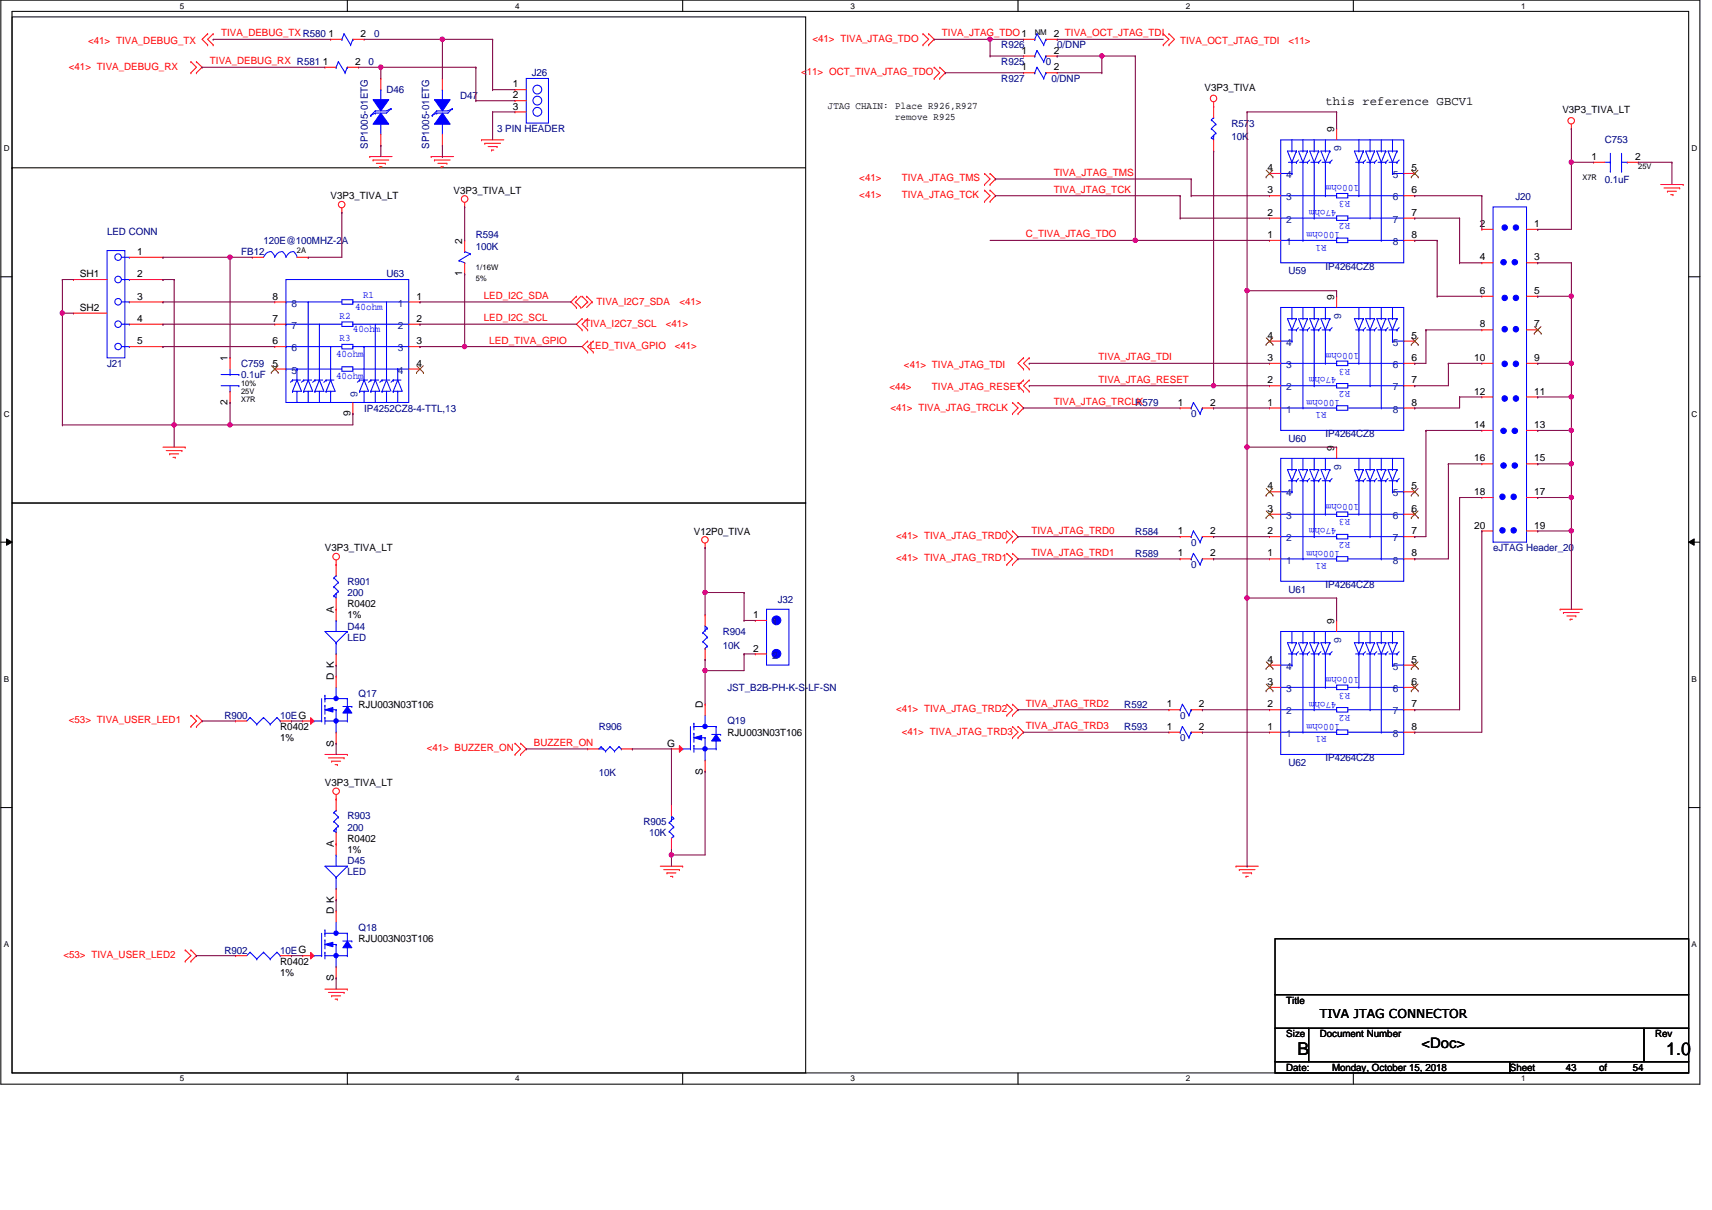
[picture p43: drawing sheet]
<svg xmlns="http://www.w3.org/2000/svg" width="420mm" height="297mm" viewBox="0 0 420 297" stroke-linecap="round" stroke-linejoin="round" font-family="sans-serif">
<defs><g id="words">
<g font-size="4.4">
<text x="318.4" y="259.1">B</text>
<text x="408.9" y="259.1">1.0</text>
</g>
<text font-size="3.6" x="348.9" y="257.3">&lt;Doc&gt;</text>
<g font-size="3">
<text x="325.3" y="25.8">this reference GBCV1</text>
<text x="323.9" y="249.9">TIVA JTAG CONNECTOR</text>
</g>
<g font-size="2.5" fill="#f00">
<text x="21.6" y="10.8">&lt;41&gt; TIVA_DEBUG_TX</text>
<text x="54.3" y="8.9">TIVA_DEBUG_TXR580</text>
<text x="199.4" y="10.2">&lt;41&gt; TIVA_JTAG_TDO</text>
<text x="231.2" y="8.9">TIVA_JTAG_TDO1</text>
<text x="289.6" y="10.8">TIVA_OCT_JTAG_TDI</text>
<text x="316.2" y="10.8">&lt;11&gt;</text>
<text x="16.9" y="17.1">&lt;41&gt; TIVA_DEBUG_RX</text>
<text x="51.5" y="15.7">TIVA_DEBUG_RX R581</text>
<text x="196.6" y="18.5">&lt;11&gt; OCT_TIVA_JTAG_TDO</text>
<text x="210.9" y="44.5">&lt;41&gt;</text>
<text x="221.3" y="44.5">TIVA_JTAG_TMS</text>
<text x="258.6" y="43.2">TIVA_JTAG_TMS</text>
<text x="258.6" y="47.3">TIVA_JTAG_TCK</text>
<text x="210.9" y="48.6">&lt;41&gt;</text>
<text x="221.3" y="48.6">TIVA_JTAG_TCK</text>
<text x="251.7" y="58.3">C_TIVA_JTAG_TDO</text>
<text x="118.7" y="73.4">LED_I2C_SDA</text>
<text x="146.4" y="75">TIVA_I2C7_SDA</text>
<text x="166.7" y="75">&lt;41&gt;</text>
<text x="118.7" y="78.8">LED_I2C_SCL</text>
<text x="143.4" y="80.2">TIVA_I2C7_SCL</text>
<text x="163.4" y="80.2">&lt;41&gt;</text>
<text x="120.1" y="84.3">LED_TIVA_GPIO</text>
<text x="144.8" y="85.7">LED_TIVA_GPIO</text>
<text x="165.6" y="85.7">&lt;41&gt;</text>
<text x="269.6" y="88.4">TIVA_JTAG_TDI</text>
<text x="218.3" y="95.8">&lt;44&gt;</text>
<text x="221.9" y="90.3">&lt;41&gt; TIVA_JTAG_TDI</text>
<text x="228.7" y="95.8">TIVA_JTAG_RESET</text>
<text x="269.6" y="93.9">TIVA_JTAG_RESET</text>
<text x="218.6" y="100.8">&lt;41&gt; TIVA_JTAG_TRCLK</text>
<text x="258.6" y="99.4">TIVA_JTAG_TRCLK</text>
<text x="253.1" y="131">TIVA_JTAG_TRD0</text>
<text x="220" y="132.3">&lt;41&gt; TIVA_JTAG_TRD0</text>
<text x="220" y="137.8">&lt;41&gt; TIVA_JTAG_TRD1</text>
<text x="253.1" y="136.4">TIVA_JTAG_TRD1</text>
<text x="251.7" y="173.5">TIVA_JTAG_TRD2</text>
<text x="16.9" y="177.6">&lt;53&gt; TIVA_USER_LED1</text>
<text x="220" y="174.8">&lt;41&gt; TIVA_JTAG_TRD2</text>
<text x="251.7" y="179">TIVA_JTAG_TRD3</text>
<text x="104.7" y="184.4">&lt;41&gt; BUZZER_ON</text>
<text x="131.1" y="183.1">BUZZER_ON</text>
<text x="221.3" y="180.3">&lt;41&gt; TIVA_JTAG_TRD3</text>
<text x="15.6" y="235.2">&lt;53&gt; TIVA_USER_LED2</text>
</g>
<g font-size="2.5">
<text x="80.6" y="9.1">1</text>
<text x="88.5" y="9.1">2</text>
<text x="258.6" y="9.1">2 TIVA_OCT_JTAG_TDI</text>
<text x="79.2" y="15.9">1</text>
<text x="87.2" y="15.9">2</text>
<text x="250.7" y="17.3">1</text>
<text x="250.7" y="13.2">1</text>
<text x="258.6" y="17.3">2</text>
<text x="258.6" y="13.2">2</text>
<text x="125.9" y="21.4">1</text>
<text x="295.6" y="22.3">V3P3_TIVA</text>
<text x="125.9" y="24.1">2</text>
<text x="125.9" y="26.9">3</text>
<text x="203.2" y="26.7">JTAG CHAIN: Place R926,R927</text>
<text x="219.7" y="29.4">remove R925</text>
<text x="383.4" y="27.8">V3P3_TIVA_LT</text>
<text x="327.4" y="32.4" transform="rotate(-90 327.4 32.4)">9</text>
<text x="311.1" y="42">4</text>
<text x="346.4" y="42">5</text>
<text x="390.6" y="39.2">1</text>
<text x="401.3" y="39.2">2</text>
<text x="111.3" y="47.5">V3P3_TIVA_LT</text>
<text x="311.1" y="47.5">3</text>
<text x="346.4" y="47.5">6</text>
<text x="81.1" y="48.9">V3P3_TIVA_LT</text>
<text x="311.1" y="53">2</text>
<text x="346.4" y="53">7</text>
<text x="113.4" y="59.9" transform="rotate(-90 113.4 59.9)">2</text>
<text x="311.1" y="58.4">1</text>
<text x="346.4" y="58.4">8</text>
<text x="363.2" y="55.7">2</text>
<text x="376.5" y="55.7">1</text>
<text x="33.6" y="62.6">1</text>
<text x="363.2" y="63.9">4</text>
<text x="376.5" y="63.9">3</text>
<text x="19.6" y="68">SH1</text>
<text x="33.6" y="68">2</text>
<text x="113.4" y="67.8" transform="rotate(-90 113.4 67.8)">1</text>
<text x="19.6" y="76.3">SH2</text>
<text x="33.6" y="73.5">3</text>
<text x="66.9" y="73.5">8</text>
<text x="102.2" y="73.5">1</text>
<text x="327.4" y="73.6" transform="rotate(-90 327.4 73.6)">9</text>
<text x="363.2" y="72.1">6</text>
<text x="376.5" y="72.1">5</text>
<text x="33.6" y="79">4</text>
<text x="66.9" y="79">7</text>
<text x="102.2" y="79">2</text>
<text x="311.1" y="83.1">4</text>
<text x="346.4" y="83.1">5</text>
<text x="363.2" y="80.4">8</text>
<text x="376.5" y="80.4">7</text>
<text x="33.6" y="84.5">5</text>
<text x="55.9" y="88.7" transform="rotate(-90 55.9 88.7)">1</text>
<text x="66.9" y="84.5">6</text>
<text x="102.2" y="84.5">3</text>
<text x="311.1" y="88.6">3</text>
<text x="346.4" y="88.6">6</text>
<text x="361.8" y="88.6">10</text>
<text x="376.5" y="88.6">9</text>
<text x="66.9" y="90">5</text>
<text x="102.2" y="90">4</text>
<text x="311.1" y="94.1">2</text>
<text x="346.4" y="94.1">7</text>
<text x="55.9" y="99.4" transform="rotate(-90 55.9 99.4)">2</text>
<text x="289.1" y="99.6">1</text>
<text x="297" y="99.6">2</text>
<text x="311.1" y="99.6">1</text>
<text x="346.4" y="99.6">8</text>
<text x="361.8" y="96.9">12</text>
<text x="376.5" y="96.9">11</text>
<text x="86" y="102.1" transform="rotate(-90 86 102.1)">9</text>
<text x="361.8" y="105.1">14</text>
<text x="376.5" y="105.1">13</text>
<text x="327.4" y="110.6" transform="rotate(-90 327.4 110.6)">9</text>
<text x="361.8" y="113.3">16</text>
<text x="376.5" y="113.3">15</text>
<text x="311.1" y="125.6">3</text>
<text x="311.1" y="120.1">4</text>
<text x="346.4" y="120.1">5</text>
<text x="346.4" y="125.6">6</text>
<text x="361.8" y="121.5">18</text>
<text x="376.5" y="121.5">17</text>
<text x="170.3" y="131.2">V12P0_TIVA</text>
<text x="289.1" y="131.1">1</text>
<text x="297" y="131.1">2</text>
<text x="311.1" y="131.1">2</text>
<text x="346.4" y="131.1">7</text>
<text x="361.8" y="129.8">20</text>
<text x="376.5" y="129.8">19</text>
<text x="79.7" y="135.3">V3P3_TIVA_LT</text>
<text x="289.1" y="136.6">1</text>
<text x="297" y="136.6">2</text>
<text x="311.1" y="136.6">1</text>
<text x="346.4" y="136.6">8</text>
<text x="85.2" y="149.1">R0402</text>
<text x="81.9" y="150.4" transform="rotate(-90 81.9 150.4)">A</text>
<text x="85.2" y="151.8">1%</text>
<text x="184.9" y="151.7">1</text>
<text x="327.4" y="153.1" transform="rotate(-90 327.4 153.1)">9</text>
<text x="184.9" y="159.9">2</text>
<text x="81.9" y="166.8" transform="rotate(-90 81.9 166.8)">D K</text>
<text x="311.1" y="162.7">4</text>
<text x="346.4" y="162.7">5</text>
<text x="88" y="173.7">RJU003N03T106</text>
<text x="172.5" y="173.7" transform="rotate(-90 172.5 173.7)">D</text>
<text x="286.4" y="173.7">1</text>
<text x="294.2" y="173.7">2</text>
<text x="311.1" y="173.7">2</text>
<text x="311.1" y="168.1">3</text>
<text x="346.4" y="168.1">6</text>
<text x="346.4" y="173.7">7</text>
<text x="68.8" y="179.2">R0402</text>
<text x="286.4" y="179.2">1</text>
<text x="294.2" y="179.2">2</text>
<text x="311.1" y="179.2">1</text>
<text x="346.4" y="179.2">8</text>
<text x="68.8" y="182">1%</text>
<text x="81.9" y="183.3" transform="rotate(-90 81.9 183.3)">S</text>
<text x="163.7" y="183.3">G</text>
<text x="178.5" y="180.6">RJU003N03T106</text>
<text x="172.5" y="190.2" transform="rotate(-90 172.5 190.2)">S</text>
<text x="79.7" y="193">V3P3_TIVA_LT</text>
<text x="81.9" y="208" transform="rotate(-90 81.9 208)">A</text>
<text x="85.2" y="206.7">R0402</text>
<text x="85.2" y="209.4">1%</text>
<text x="81.9" y="224.5" transform="rotate(-90 81.9 224.5)">D K</text>
<text x="88" y="231.4">RJU003N03T106</text>
<text x="68.8" y="236.9">R0402</text>
<text x="68.8" y="239.6">1%</text>
<text x="81.9" y="240.9" transform="rotate(-90 81.9 240.9)">S</text>
<text x="315.7" y="246.4">Title</text>
<text x="315.7" y="254.7">Size</text>
<text x="323.9" y="254.7">Document Number</text>
<text x="406.2" y="254.7">Rev</text>
<text x="315.7" y="262.9">Date:</text>
<text x="326.9" y="262.9">Monday, October 15, 2018</text>
<text x="370.5" y="262.9">Sheet</text>
<text x="384.2" y="262.9">43</text>
<text x="392.5" y="262.9">of</text>
<text x="400.7" y="262.9">54</text>
</g>
<g font-size="2.5" fill="#000080">
<text x="91.9" y="9.1">0</text>
<text x="245.7" y="11.9">R926</text>
<text x="259.4" y="11.9">0/DNP</text>
<text x="90.5" y="16">0</text>
<text x="245.7" y="16">R925</text>
<text x="256.7" y="16">0</text>
<text x="94.9" y="22.9">D46</text>
<text x="130.5" y="18.8">J26</text>
<text x="245.7" y="20.1">R927</text>
<text x="258.1" y="20.1">0/DNP</text>
<text x="112.9" y="24.3">D47</text>
<text x="122" y="32.5">3 PIN HEADER</text>
<text x="302.2" y="31.1">R573</text>
<text x="302.2" y="34.4">10K</text>
<text x="393.9" y="35.2">C753</text>
<text x="90.3" y="36.5" transform="rotate(-90 90.3 36.5)">SP1005-01ETG</text>
<text x="105.4" y="36.5" transform="rotate(-90 105.4 36.5)">SP1005-01ETG</text>
<text x="393.9" y="44.8">0.1uF</text>
<text x="371.9" y="49.2">J20</text>
<text x="26.3" y="57.7">LED CONN</text>
<text x="64.7" y="59.9">120E@100MHZ-2A</text>
<text x="116.8" y="58.5">R594</text>
<text x="59.2" y="62.7">FB12</text>
<text x="116.8" y="61.3">100K</text>
<text x="94.9" y="68.1">U63</text>
<text x="316.2" y="67.3">U59</text>
<text x="325.3" y="66.2">IP4264CZ8</text>
<text x="26.3" y="90.1">J21</text>
<text x="59.2" y="92.8">0.1uF</text>
<text x="59.2" y="90.1">C759</text>
<text x="89.4" y="101">IP4252CZ8-4-TTL,13</text>
<text x="278.6" y="99.7">R579</text>
<text x="292.3" y="102.4">0</text>
<text x="325.3" y="107.4">IP4264CZ8</text>
<text x="316.2" y="108.5">U60</text>
<text x="278.6" y="131.2">R584</text>
<text x="278.6" y="136.7">R589</text>
<text x="292.3" y="134">0</text>
<text x="366.4" y="135.3">eJTAG Header_20</text>
<text x="85.2" y="143.6">R901</text>
<text x="292.3" y="139.4">0</text>
<text x="85.2" y="146.3">200</text>
<text x="190.9" y="148">J32</text>
<text x="316.2" y="145.5">U61</text>
<text x="325.3" y="144.4">IP4264CZ8</text>
<text x="85.2" y="154.6">D44</text>
<text x="177.4" y="155.9">R904</text>
<text x="85.2" y="157.3">LED</text>
<text x="177.4" y="159.2">10K</text>
<text x="88" y="171">Q17</text>
<text x="178.5" y="169.6">JST_B2B-PH-K-S-LF-SN</text>
<text x="275.9" y="173.7">R592</text>
<text x="55.1" y="176.5">R900</text>
<text x="68.8" y="176.5">10EG</text>
<text x="147" y="179.2">R906</text>
<text x="178.5" y="177.8">Q19</text>
<text x="275.9" y="179.2">R593</text>
<text x="289.6" y="176.5">0</text>
<text x="289.6" y="182">0</text>
<text x="147" y="190.5">10K</text>
<text x="316.2" y="188">U62</text>
<text x="325.3" y="186.9">IP4264CZ8</text>
<text x="85.2" y="201.2">R903</text>
<text x="85.2" y="203.9">200</text>
<text x="157.9" y="202.6">R905</text>
<text x="159.3" y="205.3">10K</text>
<text x="85.2" y="212.1">D45</text>
<text x="85.2" y="214.9">LED</text>
<text x="88" y="228.6">Q18</text>
<text x="55.1" y="234.1">R902</text>
<text x="68.8" y="234.1">10EG</text>
</g>
<g font-size="2.5" fill="#004080">
<text x="329.2" y="37.1" transform="rotate(-90 329.2 37.1)">9</text>
<text x="315.7" y="43.7">4</text>
<text x="341.8" y="43.7">5</text>
<text x="315.7" y="49.2">3</text>
<text x="341.8" y="49.2">6</text>
<text x="315.7" y="54.7">2</text>
<text x="341.8" y="54.7">7</text>
<text x="315.7" y="60.2">1</text>
<text x="341.8" y="60.2">8</text>
<text x="71.5" y="75.3">8</text>
<text x="97.6" y="75.3">1</text>
<text x="71.5" y="80.7">7</text>
<text x="97.6" y="80.7">2</text>
<text x="329.2" y="78.2" transform="rotate(-90 329.2 78.2)">9</text>
<text x="71.5" y="86.2">6</text>
<text x="97.6" y="86.2">3</text>
<text x="315.7" y="84.9">4</text>
<text x="341.8" y="84.9">5</text>
<text x="71.5" y="91.7">5</text>
<text x="97.6" y="91.7">4</text>
<text x="315.7" y="95.8">2</text>
<text x="315.7" y="90.3">3</text>
<text x="341.8" y="90.3">6</text>
<text x="341.8" y="95.8">7</text>
<text x="87.7" y="97.5" transform="rotate(-90 87.7 97.5)">9</text>
<text x="315.7" y="101.3">1</text>
<text x="341.8" y="101.3">8</text>
<text x="329.2" y="115.3" transform="rotate(-90 329.2 115.3)">9</text>
<text x="315.7" y="121.9">4</text>
<text x="341.8" y="121.9">5</text>
<text x="315.7" y="127.4">3</text>
<text x="341.8" y="127.4">6</text>
<text x="315.7" y="132.9">2</text>
<text x="341.8" y="132.9">7</text>
<text x="315.7" y="138.3">1</text>
<text x="341.8" y="138.3">8</text>
<text x="189.5" y="153.5">1</text>
<text x="189.5" y="161.7">2</text>
<text x="329.2" y="157.8" transform="rotate(-90 329.2 157.8)">9</text>
<text x="315.7" y="164.4">4</text>
<text x="341.8" y="164.4">5</text>
<text x="315.7" y="169.9">3</text>
<text x="341.8" y="169.9">6</text>
<text x="315.7" y="175.4">2</text>
<text x="341.8" y="175.4">7</text>
<text x="315.7" y="180.9">1</text>
<text x="341.8" y="180.9">8</text>
</g>
<g font-size="2.5" fill="#00f">
<text x="333.5" y="45.5" transform="rotate(180 333.5 45.5)">100ohm</text>
<text x="328" y="51.5" transform="rotate(180 328 51.5)">47ohm</text>
<text x="331.3" y="49.3" transform="rotate(180 331.3 49.3)">R3</text>
<text x="328.8" y="57" transform="rotate(180 328.8 57)">100ohm</text>
<text x="331.3" y="54.8" transform="rotate(180 331.3 54.8)">R2</text>
<text x="325.5" y="60" transform="rotate(180 325.5 60)">R1</text>
<text x="87.2" y="76.1">40ohm</text>
<text x="89.1" y="73.1">R1</text>
<text x="83.3" y="78.3">R2</text>
<text x="83.3" y="83.7">R3</text>
<text x="86.6" y="81.5">40ohm</text>
<text x="82.5" y="87.6">40ohm</text>
<text x="333.5" y="86.6" transform="rotate(180 333.5 86.6)">100ohm</text>
<text x="82.5" y="93.1">40ohm</text>
<text x="328" y="92.7" transform="rotate(180 328 92.7)">47ohm</text>
<text x="331.3" y="96" transform="rotate(180 331.3 96)">R2</text>
<text x="331.3" y="90.5" transform="rotate(180 331.3 90.5)">R3</text>
<text x="325.5" y="101.2" transform="rotate(180 325.5 101.2)">R1</text>
<text x="328.8" y="98.1" transform="rotate(180 328.8 98.1)">100ohm</text>
<text x="333.5" y="123.7" transform="rotate(180 333.5 123.7)">100ohm</text>
<text x="328" y="129.7" transform="rotate(180 328 129.7)">47ohm</text>
<text x="331.3" y="127.5" transform="rotate(180 331.3 127.5)">R3</text>
<text x="328.8" y="135.2" transform="rotate(180 328.8 135.2)">100ohm</text>
<text x="331.3" y="133" transform="rotate(180 331.3 133)">R2</text>
<text x="325.5" y="138.2" transform="rotate(180 325.5 138.2)">R1</text>
<text x="333.5" y="166.2" transform="rotate(180 333.5 166.2)">100ohm</text>
<text x="328" y="172.2" transform="rotate(180 328 172.2)">47ohm</text>
<text x="331.3" y="170" transform="rotate(180 331.3 170)">R3</text>
<text x="328.8" y="177.7" transform="rotate(180 328.8 177.7)">100ohm</text>
<text x="331.3" y="175.5" transform="rotate(180 331.3 175.5)">R2</text>
<text x="325.5" y="180.7" transform="rotate(180 325.5 180.7)">R1</text>
</g>
<g font-size="2">
<text x="44.1" y="2.1">5</text>
<text x="126.4" y="2.1">4</text>
<text x="208.7" y="2.1">3</text>
<text x="291" y="2.1">2</text>
<text x="373.3" y="2.1">1</text>
<text x=".9" y="37.1">D</text>
<text x="415.2" y="37.1">D</text>
<text x=".9" y="102.3">C</text>
<text x="415.2" y="102.3">C</text>
<text x=".9" y="167.4">B</text>
<text x="415.2" y="167.4">B</text>
<text x=".9" y="232.6">A</text>
<text x="415.2" y="232.6">A</text>
<text x="44.1" y="265.5">5</text>
<text x="126.4" y="265.5">4</text>
<text x="208.7" y="265.5">3</text>
<text x="291" y="265.5">2</text>
<text x="373.3" y="265.5">1</text>
</g>
<g font-size="1.9">
<text x="253.9" y="8.6">NM</text>
<text x="402.1" y="41.5">25V</text>
<text x="388.4" y="44.3">X7R</text>
<text x="72.9" y="62.1">2A</text>
<text x="116.8" y="69">5%</text>
<text x="116.8" y="66.2">1/16W</text>
<text x="59.2" y="94.7">10%</text>
<text x="59.2" y="98.6">X7R</text>
<text x="59.2" y="96.6">25V</text>
</g>
</g></defs>
<path d="M.2 0h417v266.1h-417zM3 2.8h411.4v260.6h-411.4z" fill="none" stroke="#000" stroke-width=".25"/>
<g fill="#fff">
<path d="M44.1 .3h1.1v2.2h-1.1z"/>
<path d="M44.1 263.7h1.1v2.2h-1.1z"/>
</g>
<path d="M85.2 0v2.8M85.2 263.4v2.7" fill="none" stroke="#000" stroke-width=".25"/>
<g fill="#fff">
<path d="M126.4 .3h1.1v2.2h-1.1z"/>
<path d="M126.4 263.7h1.1v2.2h-1.1z"/>
</g>
<path d="M167.5 0v2.8M167.5 263.4v2.7" fill="none" stroke="#000" stroke-width=".25"/>
<g fill="#fff">
<path d="M208.7 .3h1.1v2.2h-1.1z"/>
<path d="M208.7 263.7h1.1v2.2h-1.1z"/>
</g>
<path d="M249.8 0v2.8M249.8 263.4v2.7" fill="none" stroke="#000" stroke-width=".25"/>
<g fill="#fff">
<path d="M291 .3h1.1v2.2h-1.1z"/>
<path d="M291 263.7h1.1v2.2h-1.1z"/>
</g>
<path d="M332.1 0v2.8M332.1 263.4v2.7" fill="none" stroke="#000" stroke-width=".25"/>
<g fill="#fff">
<path d="M373.3 .3h1.1v2.2h-1.1z"/>
<path d="M373.3 263.7h1.1v2.2h-1.1z"/>
<path d="M.9 35.3h1.4v2.2h-1.4z"/>
<path d="M415.2 35.3h1.3v2.2h-1.3z"/>
<path d="M.9 100.5h1.4v2.2h-1.4z"/>
<path d="M415.2 100.5h1.3v2.2h-1.3z"/>
</g>
<path d="M.2 67.9h2.8M414.4 67.9h2.8" fill="none" stroke="#000" stroke-width=".25"/>
<g fill="#fff">
<path d="M.9 165.7h1.3v2.2h-1.3z"/>
<path d="M415.2 165.7h1.3v2.2h-1.3z"/>
</g>
<path d="M.2 133.1h2.8M1.6 132.3l1.4 .8-1.4 .8zM414.4 133.1l1.4-.8v1.6zM414.4 133.1h2.8" fill="none" stroke="#000" stroke-width=".25"/>
<path d="M1.6 132.3l1.4 .8-1.4 .8zM414.4 133.1l1.4-.8v1.6z" fill="#000"/>
<g fill="#fff">
<path d="M.9 230.8h1.3v2.2h-1.3z"/>
<path d="M415.2 230.8h1.3v2.2h-1.3z"/>
</g>
<g fill="none" stroke="#000" stroke-width=".25">
<path d="M3 4.1h194.7v119.4h-194.7zM3 41.2h.1M3 41.2h194.7M3 123.5h194.7v139.9h-194.7zM.2 198.2h2.8M414.4 198.2h2.8M312.9 230.5h101.5v13.7h-101.5zM312.9 244.2h101.5v8.2h-101.5zM312.9 252.4h8.3v8.2h-8.3zM321.2 252.4h82.3v8.2h-82.3zM403.5 252.4h10.9v8.2h-10.9zM312.9 260.6h57.6v2.8h-57.6z"/>
<path d="M370.5 260.6h43.9v2.8h-43.9z"/>
</g>
<g fill="none" stroke="#f00" stroke-width=".25">
<path d="M46.9 15.2h.1M46.9 17.9h.1M46.9 15.2l1.3 1.3-1.3 1.4M48.2 17.9h.1M48.2 15.2h.1M48.2 15.2l1.4 1.3-1.4 1.4M51 8.3h.1M51 11h.1M51 8.3l-1.4 1.4 1.4 1.3M52.3 8.3h.1M52.3 11h.1M52.3 8.3l-1.3 1.4 1.3 1.3"/>
<path d="M226.5 8.3h.1M226.5 11h.1M226.5 8.3l1.4 1.4-1.4 1.3M227.9 11h.1M227.9 8.3h.1M227.9 8.3l1.4 1.4-1.4 1.3M229.3 16.5h.1M229.3 19.3h.1M229.3 16.5l1.3 1.4-1.3 1.4M230.6 19.3h.1M230.6 16.5h.1M230.6 16.5l1.4 1.4-1.4 1.4"/>
<path d="M285.5 8.3h.1M285.5 11h.1M285.5 8.3l1.4 1.4-1.4 1.3M286.9 8.3h.1M286.9 11h.1M286.9 8.3l1.3 1.4-1.3 1.3M90.8 38.4h.1M90.8 38.4h5.4M91.6 39.3h.1M91.6 39.3h3.8M105.8 38.4h.1M105.8 38.4h5.5"/>
<path d="M106.6 39.3h.1M106.6 39.3h3.9M118.2 34.3h.1M118.2 34.3h5.4M119 35.2h.1M119 35.2h3.8M119.8 36h2.2M120.6 36.8h.1M120.6 36.8h.6M122 36h.1M297.8 26.1h.1M297.8 25v1.1"/>
<path d="M385.6 31.6h.1M385.6 30.5v1.1M83.9 52.2h.1M83.9 51.1v1.1M92.4 40.1h2.2M93.2 40.9h.1M93.2 40.9h.6M94.6 40.1h.1M107.5 40.1h2.2M108.3 40.9h.1M108.3 40.9h.5M109.7 40.1h.1"/>
<path d="M114 50.8h.1M114 49.7v1.1M241.6 42.6h.1M241.6 45.3h.1M241.6 46.7h.1M241.6 49.4h.1M241.6 42.6l1.4 1.3-1.4 1.4M241.6 46.7l1.4 1.3-1.4 1.4M243 45.3h.1M243 42.6h.1M243 49.4h.1M243 46.7h.1"/>
<path d="M243 42.6l1.3 1.3-1.3 1.4M243 46.7l1.3 1.3-1.3 1.4M407.6 45.3h5.5M408.4 46.1h3.8M409.2 46.9h.1M409.2 46.9h2.2M410 47.8h.6M410.6 47.8h.1M412.2 46.1h.1M413.1 45.3h.1M141.2 74.1h.1M141.2 74.1l1.4 1.4"/>
<path d="M141.5 72.7h.1M141.5 75.5h.1M141.5 72.7l-1.4 1.4 1.4 1.4M142.6 75.5h.1M142.6 72.7l-1.4 1.4M142.9 78.2h.1M142.9 72.7h.1M142.9 78.2l-1.4 1.4 1.4 1.4M142.9 72.7l1.3 1.4M144 72.7h.1M144 72.7l1.3 1.4M144.2 78.2h.1"/>
<path d="M144.2 74.1h.1M144.2 78.2l-1.3 1.4 1.3 1.4M144.2 74.1l-1.3 1.4M145.3 74.1h.1M145.3 74.1l-1.3 1.4M142.9 81h.1M144.2 86.4h.1M144.2 83.7h.1M144.2 81h.1M144.2 83.7l-1.3 1.4 1.3 1.3M145.6 83.7h.1M145.6 86.4h.1"/>
<path d="M145.6 83.7l-1.4 1.4 1.4 1.3M248.5 98.8h.1M248.5 98.8l1.3 1.4-1.3 1.4M249.8 98.8h.1M249.8 98.8l1.4 1.4-1.4 1.4M251.2 87.8h.1M251.2 90.6h.1M251.2 93.3h.1M251.2 96.1h.1M251.2 87.8l-1.4 1.4 1.4 1.4M251.2 93.3l-1.4 1.4 1.4 1.4M252.6 87.8h.1"/>
<path d="M252.6 90.6h.1M252.6 93.3h.1M252.6 96.1h.1M252.6 87.8l-1.4 1.4 1.4 1.4M252.6 93.3l-1.4 1.4 1.4 1.4M40 109.8h5.5M40.8 110.6h3.9M41.6 111.4h.1M41.6 111.4h2.2M42.4 112.3h.6M43 112.3h.1M44.7 110.6h.1"/>
<path d="M45.5 109.8h.1M248.5 101.6h.1M249.8 101.6h.1M328 109.8h.1M328 109.8v2.7M82.5 138.6h.1M82.5 137.5v1.1M173 134.5h.1M173 133.3v1.2M247.1 130.3h.1M247.1 133.1h.1M247.1 135.8h.1"/>
<path d="M247.1 138.6h.1M247.1 130.3l1.4 1.4-1.4 1.4M247.1 135.8l1.4 1.4-1.4 1.4M248.5 133.1h.1M248.5 130.3h.1M248.5 138.6h.1M248.5 135.8h.1M248.5 130.3l1.3 1.4-1.3 1.4M248.5 135.8l1.3 1.4-1.3 1.4M311.6 137.2h.1M311.6 131.7h.1M311.6 126.2h.1"/>
<path d="M311.6 120.7h.1M311.6 137.2h2.7M311.6 131.7h2.7M311.6 126.2h2.7M311.6 120.7h2.7M344.5 137.2h2.7M344.5 131.7h2.7M344.5 126.2h2.7M344.5 120.7h2.7M347.2 120.7h.1M347.2 126.2h.1M347.2 131.7h.1"/>
<path d="M347.2 137.2h.1M82.5 149.6h.1M82.5 149.6v2.7M382.9 149.6h.1M382.9 149.6h5.5M383.7 150.4h.1M383.7 150.4h3.9M384.5 151.2h2.2M385.3 152h.1M385.3 152h.6M386.7 151.2h.1M46.9 175.6h.1"/>
<path d="M46.9 178.4h.1M46.9 175.6l1.3 1.4-1.3 1.4M48.2 178.4h.1M48.2 175.6h.1M48.2 175.6l1.4 1.4-1.4 1.4M82.5 163.3h.1M82.5 160.5v2.8M247.1 172.9h.1M247.1 175.6h.1M247.1 172.9l1.4 1.3-1.4 1.4M248.5 175.6h.1M248.5 172.9h.1"/>
<path d="M248.5 178.4h.1M248.5 172.9l1.3 1.3-1.3 1.4M248.5 178.4l1.3 1.3-1.3 1.4M249.8 178.4h.1M249.8 178.4l1.4 1.3-1.4 1.4M79.7 185.2h5.5M80.6 186.1h3.8M81.4 186.9h.1M81.4 186.9h2.2M82.2 187.7h.6M82.5 196.2h.1M82.5 195.1v1.1"/>
<path d="M82.8 187.7h.1M84.4 186.1h.1M85.2 185.2h.1M126.4 182.5h.1M126.4 185.2h.1M126.4 182.5l1.4 1.4-1.4 1.3M127.8 185.2h.1M127.8 182.5h.1M127.8 182.5l1.3 1.4-1.3 1.3M164.8 197.6h.1M164.8 197.6v2.7M248.5 181.1h.1"/>
<path d="M249.8 181.1h.1M82.5 207.2h.1M82.5 207.2v2.7M82.5 218.1v2.8M162 212.6h5.5M162.9 213.5h3.8M163.7 214.3h.1M163.7 214.3h2.2M164.5 215.1h.6M164.8 208.5h.1M164.8 205.8v2.7M165.1 215.1h.1"/>
<path d="M166.7 213.5h.1M167.5 212.6h.1M303.3 212.6h.1M303.3 212.6h5.5M304.2 213.5h.1M304.2 213.5h3.8M305 214.3h2.2M305.8 215.1h.1M305.8 215.1h.6M307.2 214.3h.1M45.5 233.2h.1M45.5 236h.1"/>
<path d="M45.5 233.2l1.4 1.4-1.4 1.4M46.9 236h.1M46.9 233.2h.1M46.9 233.2l1.3 1.4-1.3 1.4M82.5 220.9h.1M79.7 242.8h5.5M80.6 243.6h3.8M81.4 244.5h.1M81.4 244.5h2.2M82.2 245.3h.6M82.8 245.3h.1M84.4 243.6h.1"/>
<path d="M85.2 242.8h.1"/>
<circle cx="297.8" cy="24.2" r=".79"/>
<circle cx="385.6" cy="29.7" r=".8"/>
<circle cx="83.9" cy="50.2" r=".8"/>
<circle cx="114" cy="48.8" r=".81"/>
<circle cx="82.5" cy="136.6" r=".81"/>
<circle cx="173" cy="132.5" r=".8"/>
<circle cx="82.5" cy="194.2" r=".8"/>
</g>
<g fill="none" stroke="#00f" stroke-width=".25">
<path d="M314.3 112.5h30.2v30.2h-30.2zM316.2 118h2M317.1 115.3h.1M317.1 118h.1M317.1 112.5v2.8M317.1 118v2.7M318.2 118h.1M318.2 115.3h.1M318.2 115.3l-1.1 2.7M318.2 115.3h-2.2l1.1 2.7M318.7 115.3l1.1 2.7M318.7 117.5l-.5 .5"/>
<path d="M319 118h1.9M319 115.3h1.9M319.8 118h.1M319.8 115.3h.1M319.8 112.5v2.8M319.8 118v19.2M320.9 115.3h.1M320.9 118h.1M320.9 115.3l-1.1 2.7M321.4 117.5l-.5 .5M321.7 118h1.9M322.5 118h.1"/>
<path d="M322.5 115.3h.1M322.5 112.5v2.8M322.5 118v13.7M323.6 115.3h.1M323.6 118h.1M323.6 115.3h-2.2l1.1 2.7M323.6 115.3l-1.1 2.7M324.2 117.5l-.6 .5M324.5 118h1.9M325.3 118h.1M325.3 115.3h.1M325.3 112.5v2.8"/>
<path d="M325.3 118v8.2M326.4 115.3h.1M326.4 118h.1M326.4 115.3h-2.2l1.1 2.7M326.4 115.3l-1.1 2.7M326.9 117.5l-.5 .5M332.7 118h1.9M333.5 118h.1M333.5 115.3h.1M333.5 112.5v2.8M333.5 118v8.2M334.6 115.3h.1"/>
<path d="M334.6 118h.1M334.6 115.3h-2.2l1.1 2.7M334.6 115.3l-1.1 2.7M335.1 117.5l-.5 .5M335.4 118h1.9M336.2 118h.1M336.2 115.3h.1M336.2 112.5v2.8M336.2 118v13.7M337.3 115.3h.1M337.3 118h.1M337.3 115.3h-2.2l1.1 2.7"/>
<path d="M337.3 115.3l-1.1 2.7M337.9 117.5l-.6 .5M338.2 118h1.9M339 118h.1M339 115.3h.1M339 112.5v2.8M339 118v19.2M340.1 115.3h.1M340.1 118h.1M340.1 115.3h-2.2l1.1 2.7M340.1 115.3l-1.1 2.7M340.6 117.5l-.5 .5"/>
<path d="M340.9 118h1.9M341.7 118h.1M341.7 115.3h.1M341.7 112.5v2.8M341.7 118v2.7M342.8 115.3h.1M342.8 118h.1M342.8 115.3h-2.2l1.1 2.7M342.8 115.3l-1.1 2.7M343.4 117.5l-.6 .5M314.3 137.2h13.7M314.3 131.7h13.7"/>
<path d="M314.3 126.2h13.7M314.3 120.7h2.8M317.1 120.7h.1M319.8 137.2h.1M322.5 131.7h.1M325.3 126.2h.1M328 136.7h2.8v1.1h-2.8zM328 131.2h2.8v1.1h-2.8zM328 125.7h2.8v1.1h-2.8zM328 137.2h.1M328 131.7h.1M328 126.2h.1"/>
<path d="M330.8 137.2h13.7M330.8 131.7h13.7M330.8 126.2h13.7M333.5 126.2h.1M336.2 131.7h.1M339 137.2h.1M341.7 120.7h.1M341.7 120.7h2.8M344.5 137.2h.1M344.5 131.7h.1M344.5 126.2h.1M344.5 120.7h.1"/>
<path d="M82.5 152.3h.1M82.5 157.8h.1M82.5 152.3v2.7M82.5 157.8v2.7M85.2 155h.1M85.2 155h-5.5l2.8 2.8M85.2 155l-2.7 2.8M82.5 160.5h.1M82.5 218.1h.1M82.5 209.9h.1M82.5 215.4h.1M82.5 209.9v2.7"/>
<path d="M82.5 215.4v2.7M85.2 212.6h.1M85.2 212.6h-5.5l2.8 2.8M85.2 212.6l-2.7 2.8M164.2 201.9h.1M164.2 204.1h.1M164.2 201.9l1.1 1.1M164.2 204.1l1.1 1.1M164.8 205.8h.1M164.8 201.4h.1M165.3 200.9h.1M165.3 203h.1"/>
<path d="M165.3 205.2h.1M165.3 200.9l-.5-.6v1.1M165.3 200.9l-1.1 1M165.3 203l-1.1 1.1M165.3 205.2l-.5 .6"/>
</g>
<g fill="none" stroke="#804000" stroke-width=".25">
<path d="M310.8 119.9l1.6 1.7M312.4 119.9l-1.7 1.7M346.4 119.9l1.7 1.7M348 119.9l-1.6 1.7M310.7 127.1h.1M310.7 121.6h.1M310.8 125.4l1.6 1.7M312.4 125.4l-1.7 1.7M312.4 127.1h.1M312.4 121.6h.1M346.4 121.6h.1M346.4 127.1h.1"/>
<path d="M346.4 125.4l1.7 1.7M348 125.4l-1.6 1.7M348.1 121.6h.1M348.1 127.1h.1"/>
</g>
<path d="M85.2 231l1.1 1.7h-2.2z" fill="#00f"/>
<g fill="none" stroke="#00f" stroke-width=".25">
<path d="M77 234.6h.1M77 234.6h1.9M78.9 234.6h.1M78.9 229.1v5.5M79.7 233.8h.1M79.7 230.8h.1M79.7 228.3h.1M79.7 229.1h.1M79.7 234.6h5.5M79.7 228.3v1.6M79.7 230.8v2.2M79.7 233.8v1.6"/>
<path d="M79.7 229.1h5.5M82.5 229.1h.1M82.5 237.3h.1M82.5 226.4v2.7M82.5 231.9v5.4M84.1 231h2.2M85.2 231l1.1 1.7h-2.2zM85.2 234.6h.1M85.2 231.9h.1M85.2 229.1h.1M85.2 229.1v5.5M86.3 231h.1"/>
</g>
<circle cx="82.5" cy="229.1" r=".54" fill="#00f"/>
<g fill="none" stroke="#00f" stroke-width=".25">
<path d="M79.7 231.9h2.8M82.5 231.9h.1"/>
<circle cx="82.5" cy="229.1" r=".54"/>
</g>
<path d="M79.7 231.9l2-.6v1.1z" fill="#00f"/>
<path d="M79.7 231.9l2-.6v1.1z" fill="none" stroke="#00f" stroke-width=".25"/>
<circle cx="82.5" cy="234.6" r=".54" fill="#00f"/>
<circle cx="82.5" cy="234.6" r=".54" fill="none" stroke="#00f" stroke-width=".25"/>
<path d="M82.5 223.6h.1M82.5 223.6v2.8" fill="none" stroke="#f00" stroke-width=".25"/>
<path d="M76.2 233.8l.8 .8-.8 .8z" fill="#f00"/>
<g fill="none" stroke="#f00" stroke-width=".25">
<path d="M79.7 16.5h.1M79.7 16.5h2.8M85.2 16.5h2.8M88 16.5h.1M328 31.6h.1M328 31.6v2.7M311.6 59h.1M311.6 53.6h.1M311.6 48h.1M311.6 42.6h.1M311.6 59h2.7M311.6 53.6h2.7"/>
<path d="M311.6 48h2.7M311.6 42.6h2.7M344.5 59h2.7M344.5 53.6h2.7M344.5 48h2.7M344.5 42.6h2.7M347.2 42.6h.1M347.2 48h.1M347.2 53.6h.1M347.2 59h.1M74.3 234.6h.1M74.3 234.6h2.7"/>
<path d="M76.2 233.8l.8 .8-.8 .8zM82.5 237.3v2.8M82.5 240.1h.1"/>
</g>
<g fill="none" stroke="#00f" stroke-width=".25">
<path d="M82.5 16.5h.1M83 15.2h.1M83 15.2l-.5 1.3M83 15.2l1.7 2.7M84.7 17.9h.1M85.2 16.5h.1M85.2 16.5l-.5 1.4M93.5 30.2h.1M93.5 22h.1M93.5 22v2.7M93.5 30.2v2.8M314.3 34.3h30.2v30.2h-30.2z"/>
<path d="M316.2 39.8h2M317.1 37.1h.1M317.1 39.8h.1M317.1 34.3v2.8M317.1 39.8v2.8M318.2 39.8h.1M318.2 37.1h.1M318.2 37.1l-1.1 2.7M318.2 37.1h-2.2l1.1 2.7M318.7 37.1l1.1 2.7M318.7 39.3l-.5 .5M319 39.8h1.9"/>
<path d="M319 37.1h1.9M319.8 39.8h.1M319.8 37.1h.1M319.8 34.3v2.8M319.8 39.8v19.2M320.9 37.1h.1M320.9 39.8h.1M320.9 37.1l-1.1 2.7M321.4 39.3l-.5 .5M321.7 39.8h1.9M322.5 39.8h.1M322.5 37.1h.1"/>
<path d="M322.5 34.3v2.8M322.5 39.8v13.8M323.6 37.1h.1M323.6 39.8h.1M323.6 37.1h-2.2l1.1 2.7M323.6 37.1l-1.1 2.7M324.2 39.3l-.6 .5M324.5 39.8h1.9M325.3 39.8h.1M325.3 37.1h.1M325.3 34.3v2.8M325.3 39.8v8.2"/>
<path d="M326.4 37.1h.1M326.4 39.8h.1M326.4 37.1h-2.2l1.1 2.7M326.4 37.1l-1.1 2.7M326.9 39.3l-.5 .5M332.7 39.8h1.9M333.5 39.8h.1M333.5 37.1h.1M333.5 34.3v2.8M333.5 39.8v8.2M334.6 37.1h.1M334.6 39.8h.1"/>
<path d="M334.6 37.1h-2.2l1.1 2.7M334.6 37.1l-1.1 2.7M335.1 39.3l-.5 .5M335.4 39.8h1.9M336.2 39.8h.1M336.2 37.1h.1M336.2 34.3v2.8M336.2 39.8v13.8M337.3 37.1h.1M337.3 39.8h.1M337.3 37.1h-2.2l1.1 2.7M337.3 37.1l-1.1 2.7"/>
<path d="M337.9 39.3l-.6 .5M338.2 39.8h1.9M339 39.8h.1M339 37.1h.1M339 34.3v2.8M339 39.8v19.2M340.1 37.1h.1M340.1 39.8h.1M340.1 37.1h-2.2l1.1 2.7M340.1 37.1l-1.1 2.7M340.6 39.3l-.5 .5M340.9 39.8h1.9"/>
<path d="M341.7 39.8h.1M341.7 37.1h.1M341.7 34.3v2.8M341.7 39.8v2.8M342.8 37.1h.1M342.8 39.8h.1M342.8 37.1h-2.2l1.1 2.7M342.8 37.1l-1.1 2.7M343.4 39.3l-.6 .5M314.3 59h13.7M314.3 53.6h13.7M314.3 48h13.7"/>
<path d="M314.3 42.6h2.8M317.1 42.6h.1M319.8 59h.1M322.5 53.6h.1M325.3 48h.1M328 58.5h2.8v1.1h-2.8zM328 53h2.8v1.1h-2.8zM328 47.5h2.8v1.1h-2.8zM328 59h.1M328 53.6h.1M328 48h.1M330.8 59h13.7"/>
<path d="M330.8 53.6h13.7M330.8 48h13.7M333.5 48h.1M336.2 53.6h.1M339 59h.1M341.7 42.6h.1M341.7 42.6h2.8M344.5 59h.1M344.5 53.6h.1M344.5 48h.1M344.5 42.6h.1"/>
</g>
<path d="M310.7 43.4h.1M310.8 41.8l1.6 1.6M312.4 41.8l-1.7 1.6M312.4 43.4h.1M346.4 43.4h.1M346.4 41.8l1.7 1.6M348 41.8l-1.6 1.6M348.1 43.4h.1" fill="none" stroke="#804000" stroke-width=".25"/>
<path d="M93.5 27.8l1.9 2.7h-3.8z" fill-rule="evenodd" fill="#00f"/>
<path d="M93.5 27.8l1.9 2.7h-3.8z" fill="none" stroke="#00f" stroke-width=".25"/>
<path d="M91.6 24.5h3.8l-1.9 2.7z" fill-rule="evenodd" fill="#00f"/>
<g fill="none" stroke="#00f" stroke-width=".25">
<path d="M129.1 19.3h5.5v10.9h-5.5zM253.9 17.9h.1M254.5 16.5h.1M254.5 16.5l-.6 1.4M254.5 16.5l1.6 2.8M256.1 19.3h.1M256.7 17.9h.1M256.7 17.9l-.6 1.4M91 28.3h.1M91.6 24.5h3.8l-1.9 2.7zM92.1 27.2h.1M92.1 27.8h.1"/>
<path d="M92.1 27.2l-1.1 1.1M92.1 27.8l-1.1 .5M96 26.7h.1M96 26.7l-1.1 .5h-2.8M96 26.7l-1.1 1.1h-2.8M26.3 61.5h4.3v26.3h-4.3zM29.8 68.6h1.9M29.8 63.2h1.9M29.8 74.1h1.9M29.8 79.6h1.9M31.7 68.6h.1M31.7 63.2h.1"/>
<path d="M31.7 74.1h.1M31.7 79.6h.1M64.7 63.2a2.02 2.02 0 0 1 1.9-1.4l.5 .6 .3 .8a2.02 2.02 0 0 1 1.9-1.4l.6 .6 .3 .8a2.02 2.02 0 0 1 1.9-1.4l.5 .6 .3 .8M29.8 85.1h1.9M31.7 85.1h.1M54.3 91.9h4.3M54.3 94.7h4.3M56.5 96.1h.1M56.5 91.9h.1M56.5 90.6v1.3M56.5 94.7v1.4M58.6 91.9h.1"/>
<path d="M58.6 94.7h.1M292.9 98.8h.1M292.9 98.8l-.6 1.4M292.9 98.8l1.6 2.8M292.3 100.2h.1M294.5 101.6h.1M295.1 100.2h.1M295.1 100.2l-.6 1.4M292.3 137.2h.1M292.9 135.8h.1M292.9 135.8l-.6 1.4M292.9 135.8l1.6 2.8"/>
<path d="M294.5 138.6h.1M295.1 137.2h.1M295.1 137.2l-.6 1.4M314.3 155h30.2v30.2h-30.2zM317.1 157.8h.1M317.1 155v2.8M318.2 157.8h.1M318.2 157.8l-1.1 2.7M318.2 157.8h-2.2l1.1 2.7M318.7 157.8l1.1 2.7M318.7 160l-.5 .5M319 157.8h1.9"/>
<path d="M319.8 157.8h.1M319.8 155v2.8M320.9 157.8h.1M320.9 157.8l-1.1 2.7M321.4 160l-.5 .5M322.5 157.8h.1M322.5 155v2.8M323.6 157.8h.1M323.6 157.8h-2.2l1.1 2.7M323.6 157.8l-1.1 2.7M324.2 160l-.6 .5M325.3 157.8h.1"/>
<path d="M325.3 155v2.8M326.4 157.8h.1M326.4 157.8h-2.2l1.1 2.7M326.4 157.8l-1.1 2.7M326.9 160l-.5 .5M333.5 157.8h.1M333.5 155v2.8M334.6 157.8h.1M334.6 157.8h-2.2l1.1 2.7M334.6 157.8l-1.1 2.7M335.1 160l-.5 .5M336.2 157.8h.1"/>
<path d="M336.2 155v2.8M337.3 157.8h.1M337.3 157.8h-2.2l1.1 2.7M337.3 157.8l-1.1 2.7M337.9 160l-.6 .5M339 157.8h.1M339 155v2.8M340.1 157.8h.1M340.1 157.8h-2.2l1.1 2.7M340.1 157.8l-1.1 2.7M340.6 160l-.5 .5M341.7 157.8h.1"/>
<path d="M341.7 155v2.8M342.8 157.8h.1M342.8 157.8h-2.2l1.1 2.7M342.8 157.8l-1.1 2.7M343.4 160l-.6 .5M289.6 174.2h.1M290.2 172.9h.1M290.2 172.9l-.6 1.3M290.2 172.9l1.6 2.7M291.8 175.6h.1M292.3 174.2h.1M292.3 174.2l-.5 1.4"/>
<path d="M314.3 179.7h13.7M314.3 174.2h13.7M314.3 168.7h13.7M314.3 163.3h2.8M316.2 160.5h2M317.1 163.3h.1M317.1 160.5h.1M317.1 160.5v2.8M318.2 160.5h.1M319 160.5h1.9M319.8 160.5h.1M319.8 179.7h.1"/>
<path d="M319.8 160.5v19.2M320.9 160.5h.1M321.7 160.5h1.9M322.5 160.5h.1M322.5 174.2h.1M322.5 160.5v13.7M323.6 160.5h.1M324.5 160.5h1.9M325.3 160.5h.1M325.3 168.7h.1M325.3 160.5v8.2M326.4 160.5h.1"/>
<path d="M328 179.2h2.8v1.1h-2.8zM328 173.7h2.8v1.1h-2.8zM328 168.2h2.8v1.1h-2.8zM328 179.7h.1M328 174.2h.1M328 168.7h.1M330.8 179.7h13.7M330.8 174.2h13.7M330.8 168.7h13.7M332.7 160.5h1.9M333.5 160.5h.1M333.5 168.7h.1"/>
<path d="M333.5 160.5v8.2M334.6 160.5h.1M335.4 160.5h1.9M336.2 160.5h.1M336.2 174.2h.1M336.2 160.5v13.7M337.3 160.5h.1M338.2 160.5h1.9M339 160.5h.1M339 179.7h.1M339 160.5v19.2M340.1 160.5h.1"/>
<path d="M340.9 160.5h1.9M341.7 163.3h.1M341.7 160.5h.1M341.7 163.3h2.8M341.7 160.5v2.8M342.8 160.5h.1M344.5 179.7h.1M344.5 174.2h.1M344.5 168.7h.1M344.5 163.3h.1M147.5 183.3h.1M147.5 183.3l-.5 .6h1.1"/>
<path d="M147.5 183.3l1.1 1.1M148.1 183.9h.1M148.6 184.4h.1M149.7 183.3h.1M149.7 183.3l-1.1 1.1M149.7 183.3l1.1 1.1M150.8 184.4h.1M151.9 183.3h.1M151.9 183.3l-1.1 1.1M151.9 183.3l.6 .6M152.5 183.9h.1"/>
<circle cx="131.9" cy="22" r="1.08"/>
<circle cx="131.9" cy="24.7" r="1.08"/>
<circle cx="131.9" cy="27.4" r="1.08"/>
<circle cx="29" cy="74.1" r=".81"/>
<circle cx="29" cy="68.6" r=".81"/>
<circle cx="29" cy="63.1" r=".81"/>
<circle cx="29" cy="79.6" r=".81"/>
<circle cx="29" cy="85.1" r=".8"/>
</g>
<g fill="none" stroke="#f00" stroke-width=".25">
<path d="M93.5 19.3h.1M93.5 19.3v2.7M251.2 17.9h.1M251.2 17.9h2.7M256.7 17.9h2.7M259.4 17.9h.1M93.5 35.7h.1M93.5 33v2.7M126.4 22h.1M126.4 24.7h.1M126.4 27.5h.1M126.4 22h2.7"/>
<path d="M126.4 24.7h2.7M126.4 27.5h2.7M18 68.6h.1M18 76.9h.1M18 68.6h8.3M18 76.9h8.3M31.7 63.2h8.3M31.7 68.6h8.3M31.7 74.1h8.3M31.7 79.6h8.3M40 63.2h.1M40 68.6h.1"/>
<path d="M40 74.1h.1M40 79.6h.1M61.9 63.2h.1M61.9 63.2h2.8M72.9 63.2h2.7M75.6 63.2h.1M31.7 85.1h8.3M40 85.1h.1M56.5 87.8h.1M56.5 98.8h.1M56.5 87.8v2.8M56.5 96.1v2.7"/>
<path d="M289.6 100.2h.1M289.6 100.2h2.7M295.1 100.2h2.7M297.8 100.2h.1M289.6 137.2h.1M289.6 137.2h2.7M295.1 137.2h2.7M297.8 137.2h.1M328 152.3h.1M328 152.3v2.7M286.9 174.2h.1M286.9 174.2h2.7"/>
<path d="M292.3 174.2h2.8M295.1 174.2h.1M311.6 179.7h.1M311.6 174.2h.1M311.6 168.7h.1M311.6 163.3h.1M311.6 179.7h2.7M311.6 174.2h2.7M311.6 168.7h2.7M311.6 163.3h2.7M344.5 179.7h2.7M344.5 174.2h2.7"/>
<path d="M344.5 168.7h2.7M344.5 163.3h2.7M347.2 163.3h.1M347.2 168.7h.1M347.2 174.2h.1M347.2 179.7h.1M144.2 183.9h.1M144.2 183.9h2.8M152.5 183.9h2.7M155.2 183.9h.1"/>
</g>
<g fill="none" stroke="#804000" stroke-width=".25">
<path d="M310.7 169.6h.1M310.7 164.1h.1M310.8 167.9l1.6 1.7M310.8 162.5l1.6 1.6M312.4 167.9l-1.7 1.7M312.4 162.5l-1.7 1.6M312.4 169.6h.1M312.4 164.1h.1M346.4 164.1h.1M346.4 169.6h.1M346.4 162.5l1.7 1.6M346.4 167.9l1.7 1.7"/>
<path d="M348 162.5l-1.6 1.6M348 167.9l-1.6 1.7M348.1 164.1h.1M348.1 169.6h.1"/>
</g>
<path d="M175.8 180.3l1.1 1.6h-2.2z" fill="#00f"/>
<g fill="none" stroke="#00f" stroke-width=".25">
<path d="M169.4 178.4v5.5M170.3 177.5h.1M170.3 178.4h.1M170.3 177.5v1.7M170.3 178.4h5.5M173 178.4h.1M173 175.6v2.8M175.8 178.4h.1M175.8 178.4v5.5M167.5 183.9h.1M167.5 183.9h1.9M169.4 183.9h.1"/>
<path d="M170.3 183h.1M170.3 180h.1M170.3 183.9h5.5M170.3 180v2.2M170.3 183v1.7M173 186.6h.1M173 181.1v5.5M174.7 180.3h2.2M175.8 180.3l1.1 1.6h-2.2zM175.8 183.9h.1M175.8 181.1h.1M176.9 180.3h.1"/>
</g>
<circle cx="173" cy="178.3" r=".54" fill="#00f"/>
<g fill="none" stroke="#00f" stroke-width=".25">
<path d="M170.3 181.1h2.7M173 181.1h.1"/>
<circle cx="173" cy="178.3" r=".54"/>
</g>
<path d="M170.3 181.1l1.9-.5v1.1z" fill="#00f"/>
<path d="M170.3 181.1l1.9-.5v1.1z" fill="none" stroke="#00f" stroke-width=".25"/>
<circle cx="173" cy="183.8" r=".54" fill="#00f"/>
<circle cx="173" cy="183.8" r=".54" fill="none" stroke="#00f" stroke-width=".25"/>
<path d="M173 172.9h.1M173 172.9v2.7" fill="none" stroke="#f00" stroke-width=".25"/>
<path d="M166.7 183l.8 .9-.8 .8z" fill="#f00"/>
<path d="M81.1 9.7h.1M81.1 9.7h2.8M86.6 9.7h2.8M89.4 9.7h.1M164.8 183.9h.1M164.8 183.9h2.7M166.7 183l.8 .9-.8 .8zM173 189.3h.1M173 186.6v2.7" fill="none" stroke="#f00" stroke-width=".25"/>
<path d="M83.9 9.7h.1M84.4 8.3h.1M84.4 8.3l-.5 1.4M84.4 8.3l1.7 2.7M86.1 11h.1M86.6 9.7h.1M86.6 9.7l-.5 1.3M108.6 30.2h.1M108.6 22h.1M108.6 22v2.7M108.6 30.2v2.8" fill="none" stroke="#00f" stroke-width=".25"/>
<path d="M108.6 27.8l1.9 2.7h-3.9z" fill-rule="evenodd" fill="#00f"/>
<path d="M108.6 27.8l1.9 2.7h-3.9z" fill="none" stroke="#00f" stroke-width=".25"/>
<path d="M106.6 24.5h3.9l-1.9 2.7z" fill-rule="evenodd" fill="#00f"/>
<g fill="none" stroke="#00f" stroke-width=".25">
<path d="M253.9 9.7h.1M254.5 8.3h.1M254.5 8.3l-.6 1.4M254.5 8.3l1.6 2.7M256.1 11h.1M256.7 9.7h.1M256.7 9.7l-.6 1.3M106.1 28.3h.1M106.6 24.5h3.9l-1.9 2.7zM107.2 27.2h.1M107.2 27.8h.1M107.2 27.2l-1.1 1.1"/>
<path d="M107.2 27.8l-1.1 .5M111 26.7h.1M111 26.7l-1.1 .5h-2.7M111 26.7l-1.1 1.1h-2.7M393.9 39.8h1.3M395.2 39.8h.1M395.2 37.6v4.4M398 39.8h1.4M398 37.6v4.4M399.4 39.8h.1M366.4 50.8h8.2v82.3h-8.2zM395.2 42h.1"/>
<path d="M398 42h.1M292.3 131.7h.1M292.9 130.3h.1M292.9 130.3l-.6 1.4M292.9 130.3l1.6 2.8M294.5 133.1h.1M295.1 131.7h.1M295.1 131.7l-.6 1.4M289.6 179.7h.1M290.2 178.4h.1M290.2 178.4l-.6 1.3M290.2 178.4l1.6 2.7"/>
<path d="M292.3 179.7h.1M292.3 179.7l-.5 1.4M291.8 181.1h.1"/>
</g>
<g fill="none" stroke="#f00" stroke-width=".25">
<path d="M108.6 19.3h.1M108.6 19.3v2.7M251.2 9.7h.1M251.2 9.7h2.7M256.7 9.7h2.7M259.4 9.7h.1M108.6 35.7h.1M108.6 33v2.7M391.1 39.8h.1M391.1 39.8h2.8M399.4 39.8h2.7M402.1 39.8h.1"/>
<path d="M289.6 131.7h.1M289.6 131.7h2.7M295.1 131.7h2.7M297.8 131.7h.1M286.9 179.7h.1M286.9 179.7h2.7M292.3 179.7h2.8M295.1 179.7h.1"/>
</g>
<circle cx="371.5" cy="130.2" r=".66" fill="#00f"/>
<circle cx="371.5" cy="130.2" r=".66" fill="none" stroke="#00f" stroke-width=".25"/>
<circle cx="368.7" cy="130.2" r=".66" fill="#00f"/>
<circle cx="368.7" cy="130.2" r=".66" fill="none" stroke="#00f" stroke-width=".25"/>
<circle cx="368.7" cy="122" r=".67" fill="#00f"/>
<circle cx="368.7" cy="122" r=".67" fill="none" stroke="#00f" stroke-width=".25"/>
<circle cx="371.5" cy="122" r=".67" fill="#00f"/>
<circle cx="371.5" cy="122" r=".67" fill="none" stroke="#00f" stroke-width=".25"/>
<circle cx="369" cy="114.3" r=".67" fill="#00f"/>
<circle cx="369" cy="114.3" r=".67" fill="none" stroke="#00f" stroke-width=".25"/>
<circle cx="371.8" cy="114.3" r=".67" fill="#00f"/>
<circle cx="371.8" cy="114.3" r=".67" fill="none" stroke="#00f" stroke-width=".25"/>
<circle cx="369" cy="105.8" r=".67" fill="#00f"/>
<circle cx="369" cy="105.8" r=".67" fill="none" stroke="#00f" stroke-width=".25"/>
<circle cx="371.8" cy="105.8" r=".67" fill="#00f"/>
<circle cx="371.8" cy="105.8" r=".67" fill="none" stroke="#00f" stroke-width=".25"/>
<circle cx="369.3" cy="97.8" r=".67" fill="#00f"/>
<circle cx="369.3" cy="97.8" r=".67" fill="none" stroke="#00f" stroke-width=".25"/>
<circle cx="372" cy="97.8" r=".67" fill="#00f"/>
<circle cx="372" cy="97.8" r=".67" fill="none" stroke="#00f" stroke-width=".25"/>
<circle cx="369.3" cy="89.3" r=".67" fill="#00f"/>
<circle cx="369.3" cy="89.3" r=".67" fill="none" stroke="#00f" stroke-width=".25"/>
<circle cx="372" cy="89.3" r=".67" fill="#00f"/>
<circle cx="372" cy="89.3" r=".67" fill="none" stroke="#00f" stroke-width=".25"/>
<circle cx="369.3" cy="80.8" r=".67" fill="#00f"/>
<circle cx="369.3" cy="80.8" r=".67" fill="none" stroke="#00f" stroke-width=".25"/>
<circle cx="372" cy="80.8" r=".67" fill="#00f"/>
<circle cx="372" cy="80.8" r=".67" fill="none" stroke="#00f" stroke-width=".25"/>
<circle cx="369.3" cy="73.1" r=".66" fill="#00f"/>
<circle cx="369.3" cy="73.1" r=".66" fill="none" stroke="#00f" stroke-width=".25"/>
<circle cx="372" cy="73.1" r=".66" fill="#00f"/>
<circle cx="372" cy="73.1" r=".66" fill="none" stroke="#00f" stroke-width=".25"/>
<circle cx="369" cy="64.4" r=".67" fill="#00f"/>
<circle cx="369" cy="64.4" r=".67" fill="none" stroke="#00f" stroke-width=".25"/>
<circle cx="371.8" cy="64.4" r=".67" fill="#00f"/>
<circle cx="371.8" cy="64.4" r=".67" fill="none" stroke="#00f" stroke-width=".25"/>
<circle cx="369.3" cy="55.9" r=".66" fill="#00f"/>
<circle cx="369.3" cy="55.9" r=".66" fill="none" stroke="#00f" stroke-width=".25"/>
<circle cx="372" cy="55.9" r=".66" fill="#00f"/>
<g fill="none" stroke="#00f" stroke-width=".25">
<path d="M297.3 33.8h.1M297.3 31.6h.1M297.3 29.4h.1M297.3 31.6l1.1 1.1M297.3 29.4l1.1 1.1M297.8 28.9h.1M297.8 33.2h.1M297.8 33.2v1.1l-.5-.5M297.8 28.9l-.5 .5M298.4 32.7h.1M298.4 30.5h.1M298.4 32.7l-1.1 1.1"/>
<path d="M298.4 30.5l-1.1 1.1M112.7 64h.1M112.7 64l1.3 .5M114 61.8h.1M114 64.5h.1M114 61.8l1.4 .5M115.4 62.3h.1M115.4 62.3l-2.7 1.7M188.1 149.6h5.5v13.7h-5.5zM61.4 176.1h.1M61.4 176.1l-.8 .9M61.4 176.1l1.6 1.7"/>
<path d="M63 177.8h.1M64.7 176.1h.1M64.7 176.1l-1.7 1.7M64.7 176.1l1.6 1.7M66.3 177.8h.1M68 176.1h.1M68 176.1l-1.7 1.7M68 176.1l.8 .9M68.8 177h.1"/>
<circle cx="372" cy="55.9" r=".66"/>
</g>
<g fill="none" stroke="#f00" stroke-width=".25">
<path d="M297.8 37.1h.1M297.8 26.1h.1M297.8 26.1v2.8M297.8 34.3v2.8M114 59h.1M114 59v2.8M363.7 56.3h.1M363.7 56.3h2.7M374.6 56.3h2.8M377.4 56.3h.1M114 67.3h.1M114 64.5v2.8"/>
<path d="M363.7 64.5h.1M363.7 72.7h.1M363.7 64.5h2.7M363.7 72.7h2.7M374.6 64.5h2.8M374.6 72.7h2.8M377.4 64.5h.1M377.4 72.7h.1M363.7 81h.1M363.7 89.2h.1M363.7 97.5h.1M363.7 81h2.7"/>
<path d="M363.7 89.2h2.7M363.7 97.5h2.7M374.6 81h2.8M374.6 89.2h2.8M374.6 97.5h2.8M377.4 81h.1M377.4 89.2h.1M377.4 97.5h.1M363.7 105.7h.1M363.7 113.9h.1M363.7 105.7h2.7M363.7 113.9h2.7"/>
<path d="M374.6 105.7h2.8M374.6 113.9h2.8M377.4 105.7h.1M377.4 113.9h.1M363.7 130.3h.1M363.7 122.1h.1M363.7 122.1h2.7M363.7 130.3h2.7M374.6 122.1h2.8M374.6 130.3h2.8M377.4 122.1h.1M377.4 130.3h.1"/>
<path d="M57.8 177h.1M57.8 177h2.8M68.8 177h2.7M71.5 177h.1"/>
</g>
<path d="M376.5 81.8h.1M376.6 80.2l1.6 1.6M378.2 80.2l-1.7 1.6M378.2 81.8h.1" fill="none" stroke="#804000" stroke-width=".25"/>
<circle cx="190.5" cy="152.3" r="1.08" fill="#00f"/>
<circle cx="190.5" cy="152.3" r="1.08" fill="none" stroke="#00f" stroke-width=".25"/>
<circle cx="190.5" cy="160.5" r="1.08" fill="#00f"/>
<g fill="none" stroke="#00f" stroke-width=".25">
<path d="M314.3 75.5h30.2v30.2h-30.2zM317.1 78.2h.1M317.1 75.5v2.7M318.2 78.2h.1M318.2 78.2l-1.1 2.8M318.2 78.2h-2.2l1.1 2.8M318.7 78.2l1.1 2.8M319 78.2h1.9M319.8 78.2h.1M319.8 75.5v2.7M320.9 78.2h.1M320.9 78.2l-1.1 2.8"/>
<path d="M322.5 78.2h.1M322.5 75.5v2.7M323.6 78.2h.1M323.6 78.2h-2.2l1.1 2.8M323.6 78.2l-1.1 2.8M325.3 78.2h.1M325.3 75.5v2.7M326.4 78.2h.1M326.4 78.2h-2.2l1.1 2.8M326.4 78.2l-1.1 2.8M333.5 78.2h.1M333.5 75.5v2.7"/>
<path d="M334.6 78.2h.1M334.6 78.2h-2.2l1.1 2.8M334.6 78.2l-1.1 2.8M336.2 78.2h.1M336.2 75.5v2.7M337.3 78.2h.1M337.3 78.2h-2.2l1.1 2.8M337.3 78.2l-1.1 2.8M339 78.2h.1M339 75.5v2.7M340.1 78.2h.1M340.1 78.2h-2.2l1.1 2.8"/>
<path d="M340.1 78.2l-1.1 2.8M341.7 78.2h.1M341.7 75.5v2.7M342.8 78.2h.1M342.8 78.2h-2.2l1.1 2.8M342.8 78.2l-1.1 2.8M314.3 94.7h13.7M314.3 89.2h13.7M314.3 83.7h2.8M316.2 81h2M317.1 83.7h.1M317.1 81h.1"/>
<path d="M317.1 81v2.7M318.2 81h.1M318.7 80.4l-.5 .6M319 81h1.9M319.8 81h.1M319.8 81v19.2M320.9 81h.1M321.4 80.4l-.5 .6M321.7 81h1.9M322.5 81h.1M322.5 94.7h.1M322.5 81v13.7"/>
<path d="M323.6 81h.1M324.2 80.4l-.6 .6M324.5 81h1.9M325.3 81h.1M325.3 89.2h.1M325.3 81v8.2M326.4 81h.1M326.9 80.4l-.5 .6M328 99.6h2.8v1.1h-2.8zM328 94.1h2.8v1.1h-2.8zM328 88.6h2.8v1.1h-2.8zM328 94.7h.1"/>
<path d="M328 89.2h.1M330.8 94.7h13.7M330.8 89.2h13.7M332.7 81h1.9M333.5 81h.1M333.5 89.2h.1M333.5 81v8.2M334.6 81h.1M335.1 80.4l-.5 .6M335.4 81h1.9M336.2 81h.1M336.2 94.7h.1"/>
<path d="M336.2 81v13.7M337.3 81h.1M337.9 80.4l-.6 .6M338.2 81h1.9M339 81h.1M339 81v19.2M340.1 81h.1M340.6 80.4l-.5 .6M340.9 81h1.9M341.7 83.7h.1M341.7 81h.1M341.7 83.7h2.8"/>
<path d="M341.7 81v2.7M342.8 81h.1M343.4 80.4l-.6 .6M344.5 94.7h.1M344.5 89.2h.1M344.5 83.7h.1M314.3 100.2h13.7M319.8 100.2h.1M328 100.2h.1M330.8 100.2h13.7M339 100.2h.1M344.5 100.2h.1"/>
<path d="M81.9 146.3h.1M81.9 144.1h.1M81.9 141.9h.1M81.9 144.1l1.1 1.1M81.9 141.9l1.1 1.1M82.5 141.3h.1M82.5 145.7h.1M82.5 145.7v1.1l-.6-.5M82.5 141.3l-.6 .6M83 145.2h.1M83 143h.1M83 145.2l-1.1 1.1"/>
<path d="M83 143l-1.1 1.1M172.5 155.3h.1M172.5 157.5h.1M172.5 155.3l1.1 1.1M172.5 157.5l1.1 1.1M173 159.2h.1M173 154.8h.1M173.6 154.2h.1M173.6 156.4h.1M173.6 158.6h.1M173.6 154.2l-.6-.5v1.1M173.6 154.2l-1.1 1.1"/>
<path d="M173.6 156.4l-1.1 1.1M173.6 158.6l-.6 .6M81.9 199.5h.1M81.9 199.5l1.1 1.1M82.5 198.9h.1M82.5 198.9l-.6 .6M81.9 203.9h.1M81.9 201.7h.1M81.9 201.7l1.1 1.1M82.5 203.3h.1M82.5 203.3v1.1l-.6-.5M83 202.8h.1"/>
<path d="M83 200.6h.1M83 202.8l-1.1 1.1M83 200.6l-1.1 1.1M61.4 233.8h.1M61.4 233.8l-.8 .8M61.4 233.8l1.6 1.6M63 235.4h.1M64.7 233.8h.1M64.7 233.8l-1.7 1.6M64.7 233.8l1.6 1.6M66.3 235.4h.1M68 233.8h.1"/>
<path d="M68 233.8l-1.7 1.6M68 233.8l.8 .8M68.8 234.6h.1"/>
<circle cx="190.5" cy="160.5" r="1.08"/>
</g>
<g fill="none" stroke="#f00" stroke-width=".25">
<path d="M328 72.7h.1M328 72.7v2.8M311.6 94.7h.1M311.6 89.2h.1M311.6 83.7h.1M311.6 94.7h2.7M311.6 89.2h2.7M311.6 83.7h2.7M344.5 94.7h2.7M344.5 89.2h2.7M344.5 83.7h2.7M347.2 83.7h.1"/>
<path d="M347.2 89.2h.1M347.2 94.7h.1M311.6 100.2h.1M311.6 100.2h2.7M344.5 100.2h2.7M347.2 100.2h.1M82.5 138.6h.1M82.5 138.6v2.7M82.5 149.6h.1M82.5 146.8v2.8M173 150.9h.1M173 150.9v2.8"/>
<path d="M173 159.2v2.7M185.4 152.3h.1M185.4 152.3h2.7M173 161.9h.1M185.4 160.5h.1M185.4 160.5h2.7M82.5 196.2h.1M82.5 196.2v2.7M82.5 207.2h.1M82.5 204.4v2.8M57.8 234.6h.1M57.8 234.6h2.8"/>
<path d="M68.8 234.6h2.7M71.5 234.6h.1"/>
</g>
<path d="M310.7 84.6h.1M310.8 82.9l1.6 1.7M312.4 82.9l-1.7 1.7M312.4 84.6h.1M346.4 84.6h.1M346.4 82.9l1.7 1.7M348 82.9l-1.6 1.7M348.1 84.6h.1" fill="none" stroke="#804000" stroke-width=".25"/>
<path d="M85.2 173.4l1.1 1.6h-2.2z" fill="#00f"/>
<g fill="none" stroke="#00f" stroke-width=".25">
<path d="M77 177h.1M77 177h1.9M78.9 177h.1M78.9 171.5v5.5M79.7 176.1h.1M79.7 173.1h.1M79.7 170.7h.1M79.7 171.5h.1M79.7 177h5.5M79.7 170.7v1.6M79.7 173.1v2.2M79.7 176.1v1.7"/>
<path d="M79.7 171.5h5.5M82.5 171.5h.1M82.5 179.7h.1M82.5 168.7v2.8M82.5 174.2v5.5M84.1 173.4h2.2M85.2 173.4l1.1 1.6h-2.2zM85.2 177h.1M85.2 174.2h.1M85.2 171.5h.1M85.2 171.5v5.5M86.3 173.4h.1"/>
</g>
<circle cx="82.5" cy="171.5" r=".54" fill="#00f"/>
<g fill="none" stroke="#00f" stroke-width=".25">
<path d="M79.7 174.2h2.8M82.5 174.2h.1"/>
<circle cx="82.5" cy="171.5" r=".54"/>
</g>
<path d="M79.7 174.2l2-.5v1.1z" fill="#00f"/>
<path d="M79.7 174.2l2-.5v1.1z" fill="none" stroke="#00f" stroke-width=".25"/>
<circle cx="82.5" cy="177" r=".54" fill="#00f"/>
<circle cx="82.5" cy="177" r=".54" fill="none" stroke="#00f" stroke-width=".25"/>
<path d="M82.5 166h.1M82.5 166v2.7" fill="none" stroke="#f00" stroke-width=".25"/>
<path d="M76.2 176.2l.8 .8-.8 .8z" fill="#f00"/>
<g fill="none" stroke="#f00" stroke-width=".25">
<path d="M251.2 13.8h.1M251.2 13.8h2.7M256.7 13.8h2.7M259.4 13.8h.1M67.4 79.6h.1M67.4 74.1h.1M67.4 74.1h2.8M67.4 79.6h2.8M100.3 74.1h2.8M100.3 79.6h2.8M103.1 74.1h.1M103.1 79.6h.1"/>
<path d="M67.4 90.6h.1M67.4 85.1h.1M67.4 85.1h2.8M67.4 90.6h2.8M86.6 98.8v2.8M100.3 85.1h2.8M100.3 90.6h2.8M103.1 85.1h.1M103.1 90.6h.1M86.6 101.6h.1M74.3 177h.1M74.3 177h2.7"/>
<path d="M76.2 176.2l.8 .8-.8 .8zM82.5 179.7v2.8M82.5 182.5h.1"/>
</g>
<g fill="none" stroke="#00f" stroke-width=".25">
<path d="M253.9 13.8h.1M254.5 12.4h.1M254.5 12.4l-.6 1.4M254.5 12.4l1.6 2.8M256.1 15.2h.1M256.7 13.8h.1M256.7 13.8l-.6 1.4M70.2 68.6h30.1v30.2h-30.1zM70.2 74.1h.1M70.2 79.6h.1M70.2 74.1h13.7M70.2 79.6h13.7"/>
<path d="M75.6 74.1h.1M75.6 74.1v19.2M78.4 79.6h.1M78.4 79.6v13.7M83.9 73.6h2.7v1.1h-2.7zM83.9 79h2.7v1.1h-2.7zM86.6 74.1h.1M86.6 79.6h.1M86.6 74.1h13.7M86.6 79.6h13.7M92.1 79.6h.1M92.1 79.6v13.7"/>
<path d="M94.9 74.1h.1M94.9 74.1v19.2M70.2 85.1h.1M70.2 90.6h.1M70.2 85.1h13.7M70.2 90.6h13.7M71.8 96.1h.1M71.8 93.3h.1M71.8 93.3h1.9M71.8 93.3l-.5 .6M72.9 90.6h.1M72.9 93.3h.1"/>
<path d="M72.9 96.1h.1M72.9 93.3l1.1 2.8h-2.2M72.9 93.3l-1.1 2.8M72.9 90.6v2.7M72.9 96.1v2.7M74.5 96.1h.1M74.5 93.3h.1M74.5 93.3h2M74.5 93.3l-.5 .6M75.6 93.3h.1M75.6 96.1h.1M75.6 93.3l1.1 2.8h-2.2"/>
<path d="M75.6 93.3l-1.1 2.8M75.6 96.1v2.7M77.3 96.1h.1M77.3 93.3h.1M77.3 93.3h1.9M77.3 93.3l-.6 .6M78.4 93.3h.1M78.4 96.1h.1M78.4 93.3l1.1 2.8h-2.2M78.4 93.3l-1.1 2.8M78.4 96.1v2.7M80 96.1h.1"/>
<path d="M80 93.3h.1M80 93.3h1.9M80 93.3l-.5 .6M81.1 93.3h.1M81.1 85.1h.1M81.1 96.1h.1M81.1 93.3l1.1 2.8h-2.2M81.1 93.3l-1.1 2.8M81.1 85.1v8.2M81.1 96.1v2.7M83.9 84.5h2.7v1.1h-2.7zM83.9 90h2.7v1.1h-2.7z"/>
<path d="M86.6 85.1h.1M86.6 85.1h13.7M86.6 90.6h13.7M88.3 96.1h.1M88.3 93.3h.1M88.3 93.3h1.9M88.3 93.3l-.6 .6M89.4 93.3h.1M89.4 85.1h.1M89.4 96.1h.1M89.4 93.3l1.1 2.8h-2.2M89.4 93.3l-1.1 2.8"/>
<path d="M89.4 85.1v8.2M89.4 96.1v2.7M91 96.1h.1M91 93.3h.1M91 93.3h1.9M91 93.3l-.5 .6M92.1 93.3h.1M92.1 96.1h.1M92.1 93.3l1.1 2.8h-2.2M92.1 93.3l-1.1 2.8M92.1 96.1v2.7M93.8 96.1h.1"/>
<path d="M93.8 93.3h.1M93.8 93.3h1.9M93.8 96.1h1.9M93.8 93.3l-.6 .6M94.9 93.3h.1M94.9 96.1h.1M94.9 93.3l-1.1 2.8M94.9 93.3l1.1 2.8M94.9 96.1v2.7M96.5 93.3h.1M96.5 96.1h.1M96.5 93.3h1.9"/>
<path d="M96.5 93.3l-.5 .6M97.6 90.6h.1M97.6 96.1h.1M97.6 93.3h.1M97.6 90.6v2.7M97.6 96.1v2.7M97.6 93.3l-1.1 2.8M97.6 93.3l1.1 2.8h-2.2"/>
</g>
<path d="M66.6 91.4h.1M66.6 89.8l1.7 1.6M68.2 89.8l-1.6 1.6M68.3 91.4h.1M102.2 91.4h.1M102.3 89.8l1.6 1.6M103.9 89.8l-1.7 1.6M103.9 91.4h.1" fill="none" stroke="#804000" stroke-width=".25"/>
<path d="M385.6 31.6h.1M385.6 31.6v8.2M244.3 43.9h.1M244.3 48h.1M244.3 43.9h48M244.3 48h45.3" fill="none" stroke="#800040" stroke-width=".25"/>
<circle cx="385.6" cy="39.8" r=".54" fill="#f0f"/>
<circle cx="385.6" cy="39.8" r=".54" fill="none" stroke="#f0f" stroke-width=".25"/>
<path d="M385.6 39.8h.1M385.6 39.8h5.5M385.6 39.8v16.5h-8.2M402.1 39.8h.1M402.1 39.8h8.2M410.3 39.8h.1M410.3 39.8v5.5M377.4 56.3h.1M377.4 64.5h.1M377.4 64.5h8.2M385.6 64.5h.1M385.6 64.5v8.2" fill="none" stroke="#800040" stroke-width=".25"/>
<circle cx="385.6" cy="72.7" r=".54" fill="#f0f"/>
<circle cx="385.6" cy="72.7" r=".54" fill="none" stroke="#f0f" stroke-width=".25"/>
<path d="M377.4 72.7h.1M377.4 72.7h8.2M385.6 72.7h.1M385.6 72.7v24.8M377.4 89.2h.1M377.4 89.2h8.2M385.6 89.2h.1" fill="none" stroke="#800040" stroke-width=".25"/>
<circle cx="385.6" cy="89.2" r=".54" fill="#f0f"/>
<circle cx="385.6" cy="89.2" r=".54" fill="none" stroke="#f0f" stroke-width=".25"/>
<path d="M377.4 97.5h.1M377.4 97.5h8.2M385.6 97.5h.1M385.6 97.5v8.2" fill="none" stroke="#800040" stroke-width=".25"/>
<circle cx="385.6" cy="105.6" r=".54" fill="#f0f"/>
<circle cx="385.6" cy="105.6" r=".54" fill="none" stroke="#f0f" stroke-width=".25"/>
<circle cx="385.6" cy="97.4" r=".54" fill="#f0f"/>
<circle cx="385.6" cy="97.4" r=".54" fill="none" stroke="#f0f" stroke-width=".25"/>
<path d="M377.4 105.7h.1M377.4 105.7h8.2M385.6 105.7h.1M385.6 105.7v8.2" fill="none" stroke="#800040" stroke-width=".25"/>
<circle cx="385.6" cy="113.9" r=".54" fill="#f0f"/>
<circle cx="385.6" cy="113.9" r=".54" fill="none" stroke="#f0f" stroke-width=".25"/>
<path d="M377.4 113.9h.1M377.4 113.9h8.2M385.6 113.9h.1M385.6 113.9v8.2" fill="none" stroke="#800040" stroke-width=".25"/>
<circle cx="385.6" cy="122.1" r=".54" fill="#f0f"/>
<circle cx="385.6" cy="122.1" r=".54" fill="none" stroke="#f0f" stroke-width=".25"/>
<path d="M377.4 122.1h.1M377.4 130.3h.1M377.4 122.1h8.2M377.4 130.3h8.2M385.6 122.1h.1M385.6 130.3h.1M385.6 122.1v27.5" fill="none" stroke="#800040" stroke-width=".25"/>
<circle cx="385.6" cy="130.3" r=".54" fill="#f0f"/>
<circle cx="385.6" cy="130.3" r=".54" fill="none" stroke="#f0f" stroke-width=".25"/>
<g fill="none" stroke="#800040" stroke-width=".25">
<path d="M306.1 27.5v43.9M347.2 48h.1M347.2 53.6h.1M347.2 59h.1M347.2 48h16.5M347.2 53.6h11M347.2 59h5.5M352.7 59h.1M352.7 59v13.7M358.2 53.6h.1M358.2 53.6v10.9M363.7 48h.1"/>
<path d="M363.7 48v8.3M306.1 71.4h.1M352.7 72.7h.1M352.7 72.7h11M358.2 64.5h.1M358.2 64.5h5.5"/>
</g>
<circle cx="306" cy="71.3" r=".54" fill="#f0f"/>
<circle cx="306" cy="71.3" r=".54" fill="none" stroke="#f0f" stroke-width=".25"/>
<g fill="none" stroke="#800040" stroke-width=".25">
<path d="M297.8 37.1h.1M297.8 37.1v57.6M252.6 89.2h.1M252.6 94.7h.1M252.6 89.2h59M252.6 94.7h59M297.8 94.7h.1M347.2 89.2h.1M347.2 94.7h.1M350 81h.1M350 81v8.2h-2.8M350 81h13.7"/>
<path d="M355.5 89.2h.1M355.5 89.2h8.2M355.5 89.2v5.5h-8.3M358.2 97.5h.1M358.2 97.5v2.7h-11M358.2 97.5h5.5M251.2 100.2h.1M251.2 100.2h38.4M297.8 100.2h.1M297.8 100.2h13.8M347.2 100.2h.1M350 105.7h.1"/>
<path d="M350 105.7v26h-2.8M350 105.7h13.7M355.5 113.9h.1M355.5 113.9v23.3h-8.3M355.5 113.9h8.2M249.8 131.7h.1M249.8 137.2h.1M249.8 131.7h39.8M249.8 137.2h39.8M297.8 131.7h.1M297.8 137.2h.1M297.8 131.7h13.8"/>
<path d="M297.8 137.2h13.8M347.2 131.7h.1M347.2 137.2h.1M358.2 122.1h.1M358.2 122.1v52.1h-11M358.2 122.1h5.5M363.7 130.3h.1M363.7 130.3v49.4h-16.5M249.8 174.2h.1M249.8 174.2h37.1M251.2 179.7h.1M251.2 179.7h35.7"/>
<path d="M295.1 174.2h.1M295.1 179.7h.1M295.1 174.2h16.5M295.1 179.7h16.5M347.2 179.7h.1M347.2 174.2h.1"/>
</g>
<circle cx="297.8" cy="94.7" r=".54" fill="#f0f"/>
<circle cx="297.8" cy="94.7" r=".54" fill="none" stroke="#f0f" stroke-width=".25"/>
<path d="M49.6 16.5h.1M49.6 16.5h30.1M52.3 9.7h.1M52.3 9.7h28.8M89.4 9.7h19.2M108.6 9.7h.1" fill="none" stroke="#800040" stroke-width=".25"/>
<circle cx="108.5" cy="9.6" r=".54" fill="#f0f"/>
<circle cx="108.5" cy="9.6" r=".54" fill="none" stroke="#f0f" stroke-width=".25"/>
<path d="M88 16.5h5.5M93.5 16.5h.1M83.9 52.2h.1M83.9 52.2v11h-8.3M40 63.2h.1M40 63.2h16.5M56.5 63.2h.1M56.5 63.2v24.6M75.6 63.2h.1" fill="none" stroke="#800040" stroke-width=".25"/>
<circle cx="56.4" cy="63.1" r=".54" fill="#f0f"/>
<circle cx="56.4" cy="63.1" r=".54" fill="none" stroke="#f0f" stroke-width=".25"/>
<path d="M56.5 63.2h.1M56.5 63.2h5.4M56.5 98.8h.1M56.5 98.8v5.5h-13.8M42.7 104.3h.1" fill="none" stroke="#800040" stroke-width=".25"/>
<circle cx="56.4" cy="104.3" r=".54" fill="#f0f"/>
<circle cx="56.4" cy="104.3" r=".54" fill="none" stroke="#f0f" stroke-width=".25"/>
<g fill="none" stroke="#800040" stroke-width=".25">
<path d="M15.3 68.6h.1M15.3 68.6v8.3M40 74.1h.1M40 79.6h.1M40 74.1h27.4M40 79.6h27.4M40 85.1h.1M40 85.1h27.4M42.7 104.3h.1M42.7 104.3v5.5M56.5 104.3h.1M86.6 101.6h.1"/>
<path d="M86.6 101.6v2.7h-30.1"/>
</g>
<circle cx="15.3" cy="76.9" r=".54" fill="#f0f"/>
<circle cx="15.3" cy="76.9" r=".54" fill="none" stroke="#f0f" stroke-width=".25"/>
<path d="M114 50.8h.1M114 50.8v8.2M15.3 76.9h.1M15.3 76.9v27.4M114 67.3h.1M114 67.3v17.8" fill="none" stroke="#800040" stroke-width=".25"/>
<circle cx="114" cy="85.1" r=".54" fill="#f0f"/>
<circle cx="114" cy="85.1" r=".54" fill="none" stroke="#f0f" stroke-width=".25"/>
<path d="M40 68.6h.1M40 68.6h2.7M42.7 68.6h.1M42.7 68.6v35.7M114 85.1h.1M114 85.1h28.9" fill="none" stroke="#800040" stroke-width=".25"/>
<circle cx="42.7" cy="104.3" r=".54" fill="#f0f"/>
<circle cx="42.7" cy="104.3" r=".54" fill="none" stroke="#f0f" stroke-width=".25"/>
<g fill="none" stroke="#800040" stroke-width=".25">
<path d="M116.8 16.5h.1M116.8 16.5v8.2M120.9 9.7h.1M120.9 9.7v12.3M116.8 24.7h.1M116.8 24.7h9.6M120.9 22h.1M120.9 27.5h.1M120.9 27.5v6.8M120.9 22h5.5M120.9 27.5h5.5M15.3 68.6h.1"/>
<path d="M15.3 76.9h.1M15.3 68.6h2.7M15.3 76.9h2.7M103.1 74.1h.1M103.1 79.6h.1M103.1 74.1h37M103.1 79.6h38.4M103.1 85.1h.1M103.1 85.1h10.9M15.3 104.3h.1M15.3 104.3h27.4M49.6 177h.1"/>
<path d="M49.6 177h8.2M71.5 177h.1M71.5 177h2.8M82.5 163.3h.1M82.5 163.3v2.7M82.5 182.5h.1M82.5 182.5v2.7M155.2 183.9h.1M155.2 183.9h9.6M164.8 183.9h.1M164.8 183.9v13.7M164.8 208.5h.1"/>
<path d="M164.8 208.5v1.4M48.2 234.6h.1M48.2 234.6h9.6M71.5 234.6h.1M71.5 234.6h2.8M82.5 220.9h.1M82.5 220.9v2.7M82.5 240.1h.1M82.5 240.1v2.7"/>
</g>
<circle cx="164.8" cy="209.9" r=".54" fill="#f0f"/>
<circle cx="164.8" cy="209.9" r=".54" fill="none" stroke="#f0f" stroke-width=".25"/>
<path d="M173 161.9h.1M173 164.6h.1M173 161.9v11M182.6 160.5h.1M182.6 160.5h2.8M182.6 160.5v4.1h-9.6" fill="none" stroke="#800040" stroke-width=".25"/>
<circle cx="173" cy="164.6" r=".54" fill="#f0f"/>
<circle cx="173" cy="164.6" r=".54" fill="none" stroke="#f0f" stroke-width=".25"/>
<g fill="none" stroke="#800040" stroke-width=".25">
<path d="M173 134.5h.1M173 134.5v16.4M173 145.5h.1M173 145.5h9.6M182.6 152.3h.1M182.6 145.5h.1M182.6 152.3h2.8M182.6 145.5v6.8M129.1 183.9h.1M129.1 183.9h15.1M173 189.3h.1M173 189.3v20.6h-8.2"/>
<path d="M164.8 209.9h.1M164.8 209.9v2.7"/>
</g>
<circle cx="173" cy="145.4" r=".54" fill="#f0f"/>
<circle cx="173" cy="145.4" r=".54" fill="none" stroke="#f0f" stroke-width=".25"/>
<path d="M306.1 27.5h.1M306.1 27.5h21.9M328 27.5h.1M328 27.5v4.1M306.1 109.8h.1M306.1 109.8v102.8M306.1 109.8h21.9M306.1 146.8h.1M306.1 146.8h21.9M328 146.8h.1M328 146.8v5.5M306.1 212.6h.1" fill="none" stroke="#800040" stroke-width=".25"/>
<circle cx="306" cy="109.7" r=".54" fill="#f0f"/>
<circle cx="306" cy="109.7" r=".54" fill="none" stroke="#f0f" stroke-width=".25"/>
<circle cx="306" cy="146.8" r=".54" fill="#f0f"/>
<circle cx="306" cy="146.8" r=".54" fill="none" stroke="#f0f" stroke-width=".25"/>
<g fill="none" stroke="#800040" stroke-width=".25">
<path d="M229.3 9.7h.1M229.3 9.7h13.7M243 13.8h.1M243 9.7h.1M243 13.8h8.2M243 9.7v4.1M259.4 9.7h.1M259.4 9.7h26.1M243 59h35.6M278.6 59h.1M289.6 48h.1M289.6 53.6h.1"/>
<path d="M289.6 48v5.6M289.6 53.6h22M292.3 43.9h.1M292.3 48h.1M292.3 43.9v4.1M292.3 48h19.3M306.1 71.4h.1M306.1 71.4h21.9M306.1 71.4v38.4M328 71.4h.1M328 71.4v1.3M306.1 109.8h.1"/>
</g>
<circle cx="243" cy="9.6" r=".54" fill="#f0f"/>
<circle cx="243" cy="9.6" r=".54" fill="none" stroke="#f0f" stroke-width=".25"/>
<path d="M243 9.7h8.2M251.2 9.7h.1M259.4 13.8h.1M259.4 13.8h11" fill="none" stroke="#800040" stroke-width=".25"/>
<circle cx="270.4" cy="13.7" r=".54" fill="#f0f"/>
<circle cx="270.4" cy="13.7" r=".54" fill="none" stroke="#f0f" stroke-width=".25"/>
<path d="M278.6 13.8h.1M278.6 13.8v45.2" fill="none" stroke="#800040" stroke-width=".25"/>
<circle cx="278.6" cy="59" r=".54" fill="#f0f"/>
<circle cx="278.6" cy="59" r=".54" fill="none" stroke="#f0f" stroke-width=".25"/>
<g fill="none" stroke="#800040" stroke-width=".25">
<path d="M93.5 16.5h.1M93.5 16.5v2.8M93.5 16.5h23.3M116.8 16.5h.1M232 17.9h.1M232 17.9h19.2M259.4 17.9h11M270.4 17.9h.1M270.4 13.8h.1M270.4 13.8v4.1M270.4 13.8h8.2M278.6 59h.1"/>
<path d="M278.6 59h33"/>
</g>
<circle cx="93.4" cy="16.5" r=".54" fill="#f0f"/>
<circle cx="93.4" cy="16.5" r=".54" fill="none" stroke="#f0f" stroke-width=".25"/>
<path d="M108.6 9.7h.1M108.6 9.7v9.6M108.6 9.7h12.3M120.9 9.7h.1M93.5 35.7h.1M93.5 35.7v2.7M108.6 38.4h.1M108.6 35.7v2.7" fill="none" stroke="#800040" stroke-width=".25"/>
<circle cx="385.6" cy="39.8" r=".54" fill="#f0f"/>
<circle cx="385.6" cy="39.8" r=".54" fill="none" stroke="#f0f" stroke-width=".25"/>
<circle cx="385.6" cy="72.7" r=".54" fill="#f0f"/>
<circle cx="385.6" cy="72.7" r=".54" fill="none" stroke="#f0f" stroke-width=".25"/>
<circle cx="385.6" cy="89.2" r=".54" fill="#f0f"/>
<circle cx="385.6" cy="89.2" r=".54" fill="none" stroke="#f0f" stroke-width=".25"/>
<circle cx="385.6" cy="105.6" r=".54" fill="#f0f"/>
<circle cx="385.6" cy="105.6" r=".54" fill="none" stroke="#f0f" stroke-width=".25"/>
<circle cx="385.6" cy="97.4" r=".54" fill="#f0f"/>
<circle cx="385.6" cy="97.4" r=".54" fill="none" stroke="#f0f" stroke-width=".25"/>
<circle cx="385.6" cy="113.9" r=".54" fill="#f0f"/>
<circle cx="385.6" cy="113.9" r=".54" fill="none" stroke="#f0f" stroke-width=".25"/>
<circle cx="385.6" cy="122.1" r=".54" fill="#f0f"/>
<circle cx="385.6" cy="122.1" r=".54" fill="none" stroke="#f0f" stroke-width=".25"/>
<circle cx="385.6" cy="130.3" r=".54" fill="#f0f"/>
<circle cx="385.6" cy="130.3" r=".54" fill="none" stroke="#f0f" stroke-width=".25"/>
<circle cx="306" cy="71.3" r=".54" fill="#f0f"/>
<circle cx="306" cy="71.3" r=".54" fill="none" stroke="#f0f" stroke-width=".25"/>
<circle cx="297.8" cy="94.7" r=".54" fill="#f0f"/>
<circle cx="297.8" cy="94.7" r=".54" fill="none" stroke="#f0f" stroke-width=".25"/>
<circle cx="108.5" cy="9.6" r=".54" fill="#f0f"/>
<circle cx="108.5" cy="9.6" r=".54" fill="none" stroke="#f0f" stroke-width=".25"/>
<circle cx="56.4" cy="63.1" r=".54" fill="#f0f"/>
<circle cx="56.4" cy="63.1" r=".54" fill="none" stroke="#f0f" stroke-width=".25"/>
<circle cx="56.4" cy="104.3" r=".54" fill="#f0f"/>
<circle cx="56.4" cy="104.3" r=".54" fill="none" stroke="#f0f" stroke-width=".25"/>
<circle cx="15.3" cy="76.9" r=".54" fill="#f0f"/>
<circle cx="15.3" cy="76.9" r=".54" fill="none" stroke="#f0f" stroke-width=".25"/>
<circle cx="114" cy="85.1" r=".54" fill="#f0f"/>
<circle cx="114" cy="85.1" r=".54" fill="none" stroke="#f0f" stroke-width=".25"/>
<circle cx="42.7" cy="104.3" r=".54" fill="#f0f"/>
<circle cx="42.7" cy="104.3" r=".54" fill="none" stroke="#f0f" stroke-width=".25"/>
<circle cx="164.8" cy="209.9" r=".54" fill="#f0f"/>
<circle cx="164.8" cy="209.9" r=".54" fill="none" stroke="#f0f" stroke-width=".25"/>
<circle cx="173" cy="164.6" r=".54" fill="#f0f"/>
<circle cx="173" cy="164.6" r=".54" fill="none" stroke="#f0f" stroke-width=".25"/>
<circle cx="173" cy="145.4" r=".54" fill="#f0f"/>
<circle cx="173" cy="145.4" r=".54" fill="none" stroke="#f0f" stroke-width=".25"/>
<circle cx="306" cy="109.7" r=".54" fill="#f0f"/>
<circle cx="306" cy="109.7" r=".54" fill="none" stroke="#f0f" stroke-width=".25"/>
<circle cx="306" cy="146.8" r=".54" fill="#f0f"/>
<circle cx="306" cy="146.8" r=".54" fill="none" stroke="#f0f" stroke-width=".25"/>
<circle cx="243" cy="9.6" r=".54" fill="#f0f"/>
<circle cx="243" cy="9.6" r=".54" fill="none" stroke="#f0f" stroke-width=".25"/>
<circle cx="270.4" cy="13.7" r=".54" fill="#f0f"/>
<circle cx="270.4" cy="13.7" r=".54" fill="none" stroke="#f0f" stroke-width=".25"/>
<circle cx="278.6" cy="59" r=".54" fill="#f0f"/>
<circle cx="278.6" cy="59" r=".54" fill="none" stroke="#f0f" stroke-width=".25"/>
<circle cx="93.4" cy="16.5" r=".54" fill="#f0f"/>
<circle cx="93.4" cy="16.5" r=".54" fill="none" stroke="#f0f" stroke-width=".25"/>
<use href="#words"/>
</svg>
